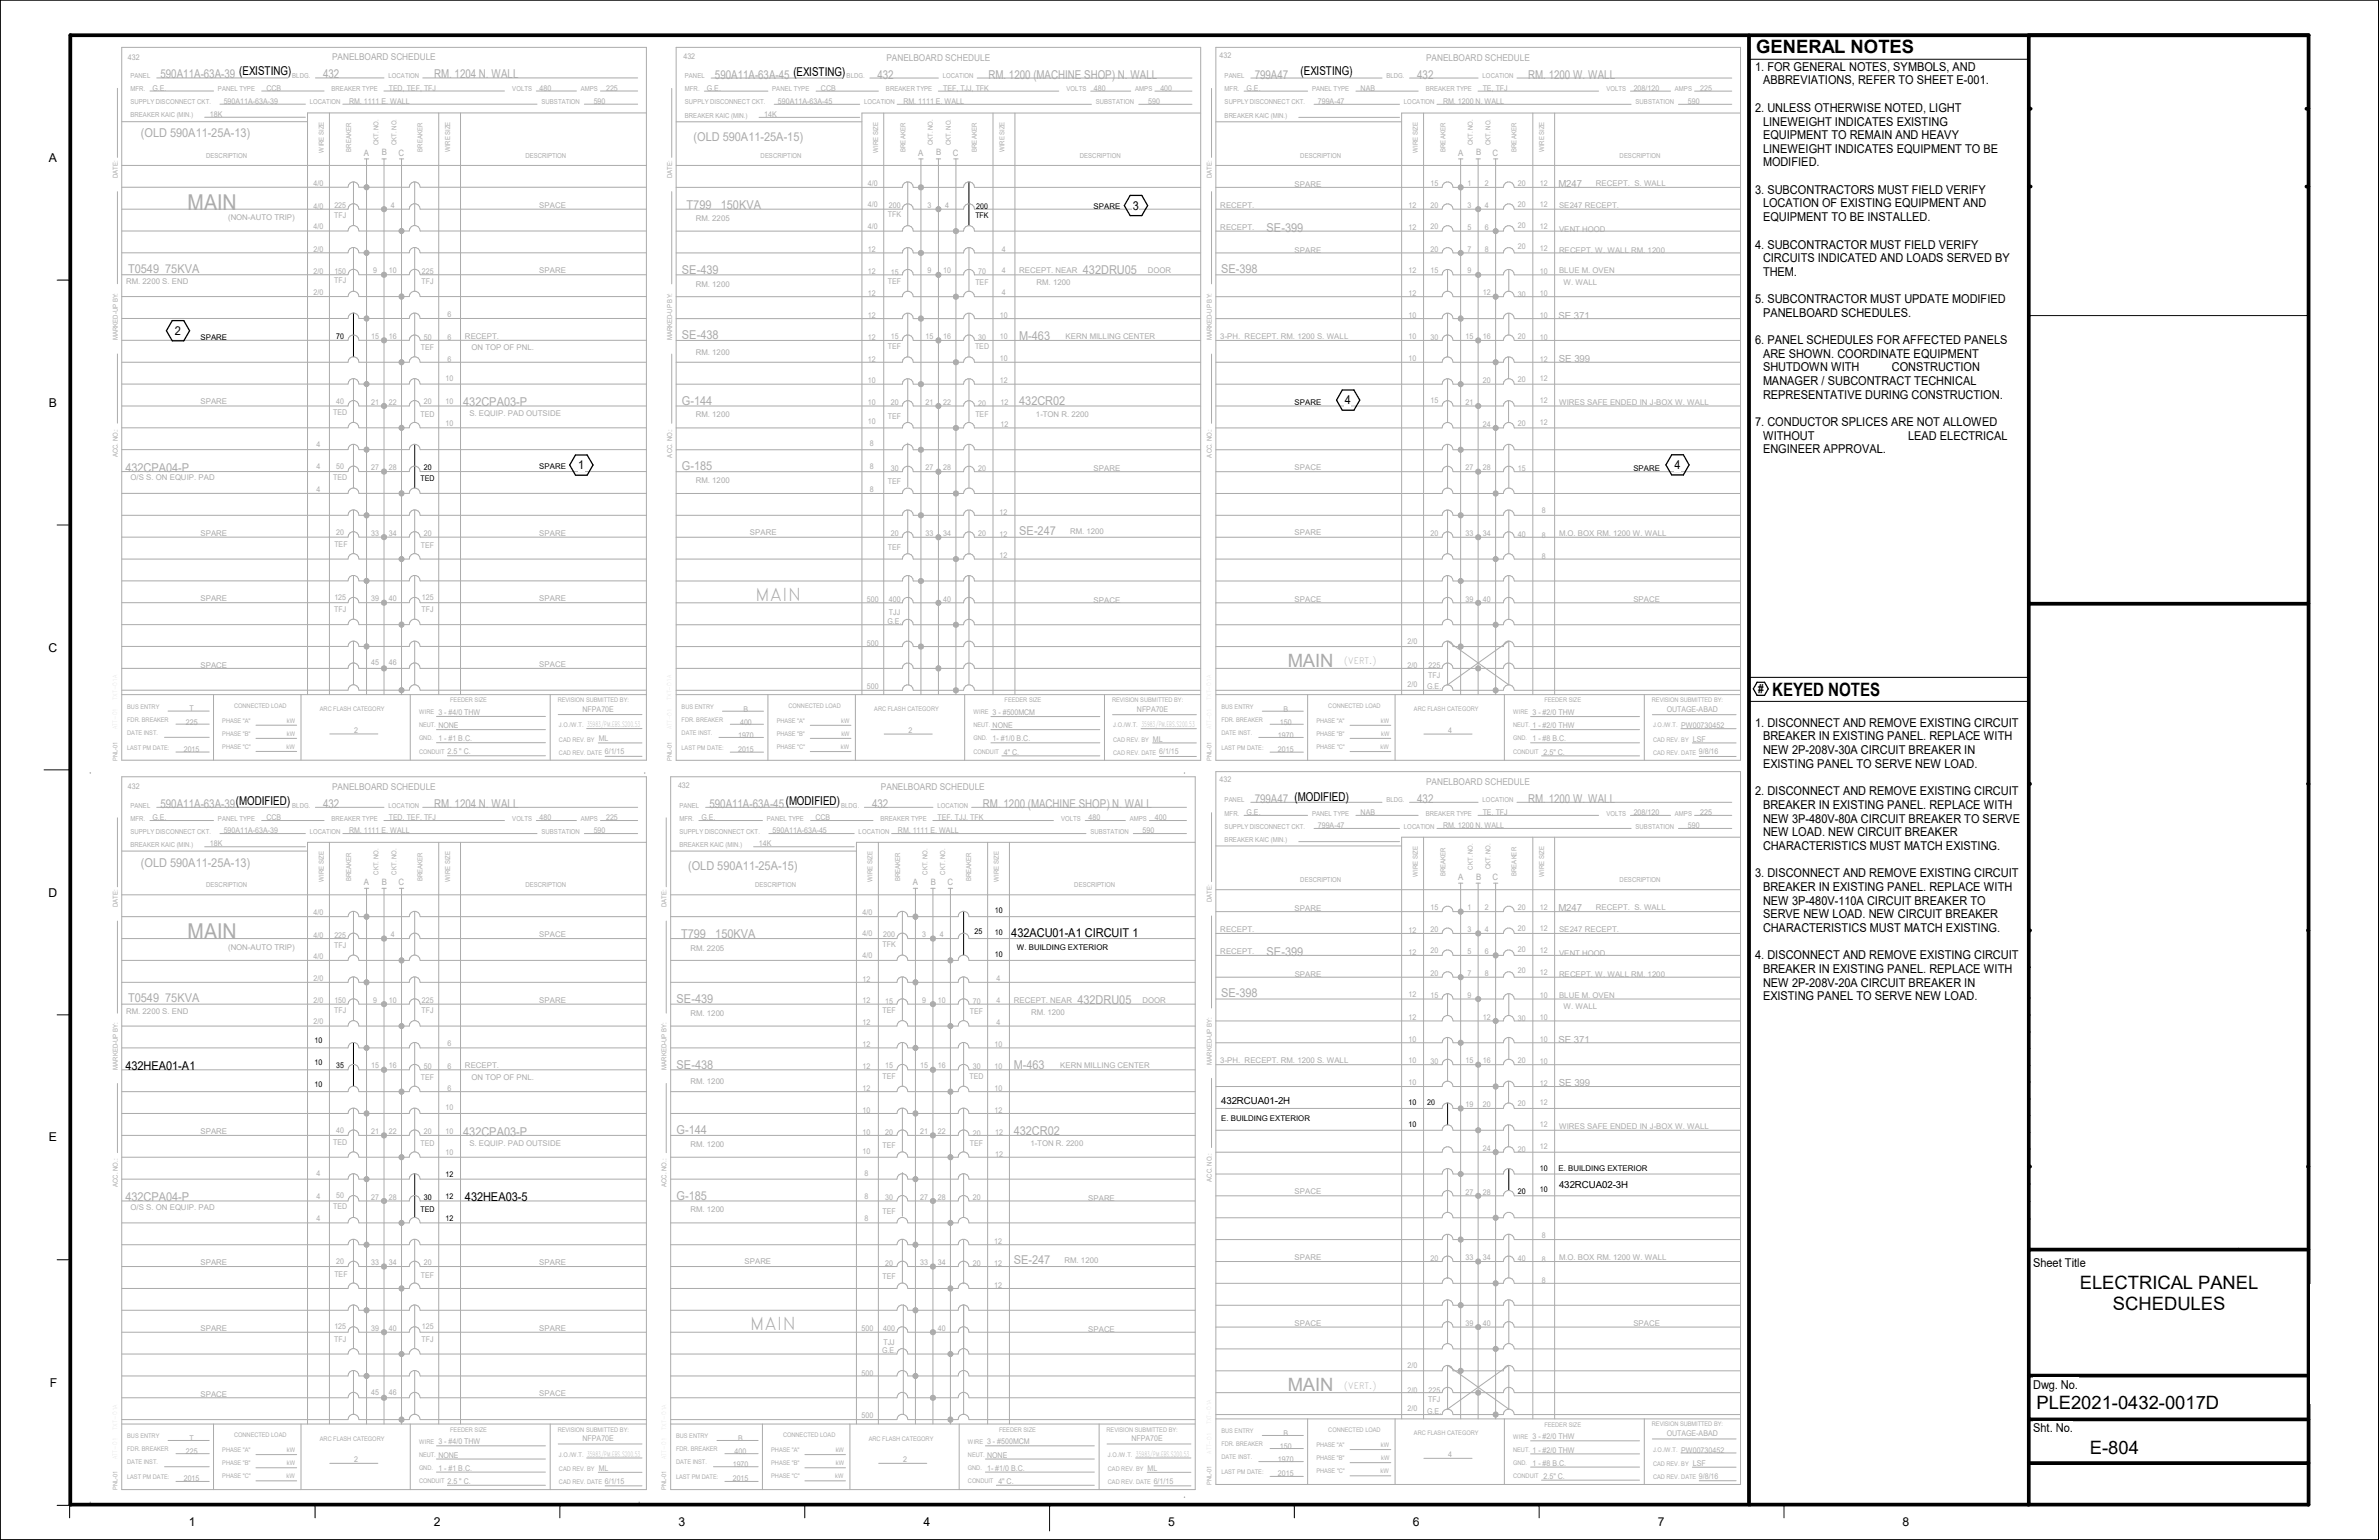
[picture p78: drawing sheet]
<svg xmlns="http://www.w3.org/2000/svg" width="864mm" height="559mm" viewBox="0 0 864 559" stroke-linecap="round" stroke-linejoin="round" font-family="sans-serif">
<defs><g id="words">
<g font-size="7.9" fill="#ababab">
<text x="68.1" y="76.2">MAIN</text>
<text x="68.1" y="340.8">MAIN</text>
</g>
<g font-size="6.7">
<text x="637.5" y="19.4">GENERAL NOTES</text>
<text x="643.3" y="252.6">KEYED NOTES</text>
<text x="755" y="467.8">ELECTRICAL PANEL</text>
<text x="767" y="475.3">SCHEDULES</text>
<text x="739.3" y="511.4">PLE2021-0432-0017D</text>
<text x="758.7" y="527.4">E-804</text>
</g>
<g font-size="6.7" fill="#ababab">
<text x="467.5" y="241.9">MAIN</text>
<text x="467.5" y="504.7">MAIN</text>
</g>
<g font-size="6.4" fill="#ababab">
<text x="274.1" y="217.9">MAIN</text>
<text x="272.2" y="482.6">MAIN</text>
</g>
<g font-size="4.4" fill="#ababab">
<text x="58.3" y="28.4">590A11A-63A-39 (EXISTING)</text>
<text x="117.3" y="28.4">432</text>
<text x="157.6" y="28.4">RM. 1204 N. WALL</text>
<text x="259.5" y="28.5">590A11A-63A-45 (EXISTING)</text>
<text x="318.5" y="28.5">432</text>
<text x="358.8" y="28.5">RM. 1200 (MACHINE SHOP) N. WALL</text>
<text x="455.5" y="28.5">799A47</text>
<text x="514.5" y="28.5">432</text>
<text x="554.7" y="28.5">RM. 1200 W. WALL</text>
<text x="51.1" y="49.8">(OLD 590A11-25A-13)</text>
<text x="251.8" y="51">(OLD 590A11-25A-15)</text>
<text x="249.2" y="75.7">T799</text>
<text x="261.7" y="75.7">150KVA</text>
<text x="459.8" y="84.1">SE-399</text>
<text x="46.5" y="98.9">T0549 75KVA</text>
<text x="247.6" y="99.4">SE-439</text>
<text x="393.1" y="99.6">432DRU05</text>
<text x="443.3" y="98.9">SE-398</text>
<text x="247.6" y="123.1">SE-438</text>
<text x="370" y="123.4">M-463</text>
<text x="168.1" y="147.3">432CPA03-P</text>
<text x="247.6" y="146.9">G-144</text>
<text x="370" y="147">432CR02</text>
<text x="45.5" y="171.1">432CPA04-P</text>
<text x="247.6" y="170.6">G-185</text>
<text x="370" y="194.1">SE-247</text>
<text x="58.3" y="293.2">590A11A-63A-39(MODIFIED)</text>
<text x="117.3" y="293.2">432</text>
<text x="157.6" y="293.2">RM. 1204 N. WALL</text>
<text x="257.6" y="293.2">590A11A-63A-45(MODIFIED)</text>
<text x="316.6" y="293.2">432</text>
<text x="356.8" y="293.2">RM. 1200 (MACHINE SHOP) N. WALL</text>
<text x="455.5" y="291.3">799A47 (MODIFIED)</text>
<text x="514.5" y="291.3">432</text>
<text x="554.7" y="291.3">RM. 1200 W. WALL</text>
<text x="51.1" y="314.5">(OLD 590A11-25A-13)</text>
<text x="249.8" y="315.7">(OLD 590A11-25A-15)</text>
<text x="247.2" y="340.4">T799</text>
<text x="259.7" y="340.4">150KVA</text>
<text x="459.8" y="346.9">SE-399</text>
<text x="46.5" y="363.6">T0549 75KVA</text>
<text x="245.6" y="364.1">SE-439</text>
<text x="391.1" y="364.2">432DRU05</text>
<text x="443.3" y="361.7">SE-398</text>
<text x="245.6" y="387.8">SE-438</text>
<text x="368" y="388">M-463</text>
<text x="168.1" y="412">432CPA03-P</text>
<text x="245.6" y="411.5">G-144</text>
<text x="368" y="411.7">432CR02</text>
<text x="45.5" y="435.8">432CPA04-P</text>
<text x="245.6" y="435.3">G-185</text>
<text x="368" y="458.7">SE-247</text>
</g>
<g font-size="4.4">
<text x="472.1" y="27.4">(EXISTING)</text>
<text x="637.1" y="25.7">1. FOR GENERAL NOTES, SYMBOLS, AND</text>
<text x="640" y="30.6">ABBREVIATIONS, REFER TO SHEET E-</text>
<text x="714.2" y="30.6">001.</text>
<text x="637.1" y="40.6">2. UNLESS OTHERWISE NOTED, LIGHT</text>
<text x="640" y="45.6">LINEWEIGHT INDICATES EXISTING</text>
<text x="640" y="50.5">EQUIPMENT TO REMAIN AND HEAVY</text>
<text x="17.8" y="58.7">A</text>
<text x="640" y="55.5">LINEWEIGHT INDICATES EQUIPMENT TO BE</text>
<text x="640" y="60.4">MODIFIED.</text>
<text x="637.1" y="70.3">3. SUBCONTRACTORS MUST FIELD VERIFY</text>
<text x="411.2" y="76.1">3</text>
<text x="640" y="75.3">LOCATION OF EXISTING EQUIPMENT AND</text>
<text x="640" y="80.3">EQUIPMENT TO BE INSTALLED.</text>
<text x="637.1" y="90.2">4. SUBCONTRACTOR MUST FIELD VERIFY</text>
<text x="640" y="95.1">CIRCUITS INDICATED AND LOADS SERVED BY</text>
<text x="640" y="100.1">THEM.</text>
<text x="637.1" y="110">5. SUBCONTRACTOR MUST UPDATE MODIFIED</text>
<text x="640" y="115">PANELBOARD SCHEDULES.</text>
<text x="63.5" y="121.5">2</text>
<text x="637.1" y="124.9">6. PANEL SCHEDULES FOR AFFECTED PANELS</text>
<text x="640" y="129.8">ARE SHOWN. COORDINATE EQUIPMENT</text>
<text x="640" y="134.8">SHUTDOWN WITH</text>
<text x="686.8" y="134.8">CONSTRUCTION</text>
<text x="640" y="139.7">MANAGER / SUBCONTRACT TECHNICAL</text>
<text x="17.8" y="147.6">B</text>
<text x="488.2" y="146.7">4</text>
<text x="640" y="144.7">REPRESENTATIVE DURING CONSTRUCTION.</text>
<text x="637.1" y="154.6">7. CONDUCTOR SPLICES ARE NOT ALLOWED</text>
<text x="640" y="159.6">WITHOUT</text>
<text x="692.7" y="159.6">LEAD ELECTRICAL</text>
<text x="640" y="164.5">ENGINEER APPROVAL.</text>
<text x="209.9" y="170.3">1</text>
<text x="607.8" y="170.2">4</text>
<text x="17.6" y="236.4">C</text>
<text x="638.2" y="251.5">#</text>
<text x="637.1" y="263.7">1. DISCONNECT AND REMOVE EXISTING CIRCUIT</text>
<text x="640" y="268.7">BREAKER IN EXISTING PANEL. REPLACE WITH</text>
<text x="640" y="273.6">NEW 2P-208V-30A CIRCUIT BREAKER IN</text>
<text x="640" y="278.6">EXISTING PANEL TO SERVE NEW LOAD.</text>
<text x="637.1" y="288.5">2. DISCONNECT AND REMOVE EXISTING CIRCUIT</text>
<text x="640" y="293.5">BREAKER IN EXISTING PANEL. REPLACE WITH</text>
<text x="640" y="298.5">NEW 3P-480V-80A CIRCUIT BREAKER TO SERVE</text>
<text x="640" y="303.4">NEW LOAD. NEW CIRCUIT BREAKER</text>
<text x="640" y="308.4">CHARACTERISTICS MUST MATCH EXISTING.</text>
<text x="637.1" y="318.3">3. DISCONNECT AND REMOVE EXISTING CIRCUIT</text>
<text x="640" y="323.3">BREAKER IN EXISTING PANEL. REPLACE WITH</text>
<text x="17.6" y="325.3">D</text>
<text x="640" y="328.2">NEW 3P-480V-110A CIRCUIT BREAKER TO</text>
<text x="640" y="333.2">SERVE NEW LOAD. NEW CIRCUIT BREAKER</text>
<text x="367.1" y="339.9">432ACU01-A1 CIRCUIT 1</text>
<text x="640" y="338.1">CHARACTERISTICS MUST MATCH EXISTING.</text>
<text x="637.1" y="348">4. DISCONNECT AND REMOVE EXISTING CIRCUIT</text>
<text x="640" y="353">BREAKER IN EXISTING PANEL. REPLACE WITH</text>
<text x="640" y="358">NEW 2P-208V-20A CIRCUIT BREAKER IN</text>
<text x="640" y="362.9">EXISTING PANEL TO SERVE NEW LOAD.</text>
<text x="45.5" y="388.2">432HEA01-A1</text>
<text x="17.8" y="414.2">E</text>
<text x="168.8" y="435.8">432HEA03-5</text>
<text x="738" y="459.8">Sheet Title</text>
<text x="18" y="503.2">F</text>
<text x="738" y="503.9">Dwg. No.</text>
<text x="738" y="519.7">Sht. No.</text>
<text x="68.6" y="553.6">1</text>
<text x="157.4" y="553.6">2</text>
<text x="246.3" y="553.6">3</text>
<text x="335.2" y="553.6">4</text>
<text x="424.1" y="553.6">5</text>
<text x="512.9" y="553.6">6</text>
<text x="601.8" y="553.6">7</text>
<text x="690.7" y="553.6">8</text>
</g>
<g font-size="3.5" fill="#ababab">
<text x="565.7" y="67.9">M247</text>
<text x="565.7" y="115.6">SE 371</text>
<text x="565.9" y="131.2">SE 399</text>
<text x="565.7" y="330.7">M247</text>
<text x="565.7" y="378.4">SE 371</text>
<text x="565.9" y="394">SE 399</text>
</g>
<g font-size="3.5">
<text x="443.3" y="400.8">432RCUA01-2H</text>
<text x="566" y="431.2">432RCUA02-3H</text>
</g>
<g font-size="3.4" fill="#ababab">
<text x="120.5" y="21.9">PANELBOARD SCHEDULE</text>
<text x="321.8" y="22">PANELBOARD SCHEDULE</text>
<text x="517.7" y="22">PANELBOARD SCHEDULE</text>
<text x="120.5" y="286.6">PANELBOARD SCHEDULE</text>
<text x="319.8" y="286.6">PANELBOARD SCHEDULE</text>
<text x="517.7" y="284.8">PANELBOARD SCHEDULE</text>
</g>
<g font-size="3.2" fill="#ababab">
<text x="132.1" y="56.4">A</text>
<text x="138.6" y="56.4">B</text>
<text x="144.7" y="56.4">C</text>
<text x="333.3" y="56.5">A</text>
<text x="339.9" y="56.4">B</text>
<text x="345.9" y="56.5">C</text>
<text x="529.3" y="56.5">A</text>
<text x="535.8" y="56.4">B</text>
<text x="541.8" y="56.5">C</text>
<text x="488" y="241.1">(VERT.)</text>
<text x="132.1" y="321.1">A</text>
<text x="138.6" y="321.1">B</text>
<text x="144.7" y="321.1">C</text>
<text x="331.3" y="321.1">A</text>
<text x="337.9" y="321.1">B</text>
<text x="343.9" y="321.1">C</text>
<text x="529.3" y="319.3">A</text>
<text x="535.8" y="319.2">B</text>
<text x="541.8" y="319.3">C</text>
<text x="488" y="503.9">(VERT.)</text>
</g>
<g font-size="2.9" fill="#ababab">
<text x="46.4" y="21.6">432</text>
<text x="248.1" y="21.4">432</text>
<text x="442.7" y="21">432</text>
<text x="55.4" y="32.9">G.E.</text>
<text x="96.7" y="32.9">CCB</text>
<text x="141.1" y="32.9">TED, TEF, TFJ</text>
<text x="195.9" y="32.9">480</text>
<text x="220" y="32.9">225</text>
<text x="256.6" y="33">G.E.</text>
<text x="298" y="33">CCB</text>
<text x="342.3" y="33">TEF, TJJ, TFK</text>
<text x="397.1" y="33">480</text>
<text x="421.2" y="33">400</text>
<text x="452.5" y="33">G.E.</text>
<text x="493.9" y="33">NAB</text>
<text x="538.3" y="33">TE, TFJ</text>
<text x="593" y="33">208/120</text>
<text x="617.2" y="33">225</text>
<text x="81.2" y="37.6">590A11A-63A-39</text>
<text x="126.7" y="37.6">RM. 1111 E. WALL</text>
<text x="215.5" y="37.6">590</text>
<text x="282.4" y="37.7">590A11A-63A-45</text>
<text x="328" y="37.7">RM. 1111 E. WALL</text>
<text x="416.8" y="37.7">590</text>
<text x="478.4" y="37.7">799A-47</text>
<text x="523.9" y="37.7">RM. 1200 N. WALL</text>
<text x="612.7" y="37.7">590</text>
<text x="76.2" y="42.4">18K</text>
<text x="277.5" y="42.4">14K</text>
<text x="113.8" y="67.5">4/0</text>
<text x="315" y="67.5">4/0</text>
<text x="469.9" y="67.8">SPARE</text>
<text x="519.3" y="67.5">15</text>
<text x="532.7" y="67.5">1</text>
<text x="539" y="67.5">2</text>
<text x="551" y="67.5">20</text>
<text x="558.9" y="67.5">12</text>
<text x="579.3" y="67.5">RECEPT. S. WALL</text>
<text x="113.8" y="75.7">4/0</text>
<text x="121.4" y="75.5">225</text>
<text x="141.9" y="75.4">4</text>
<text x="195.7" y="75.4">SPACE</text>
<text x="315" y="75.1">4/0</text>
<text x="322.6" y="75.4">200</text>
<text x="336.7" y="75.4">3</text>
<text x="343.1" y="75.4">4</text>
<text x="443" y="75.4">RECEPT.</text>
<text x="511.3" y="75.6">12</text>
<text x="519.3" y="75.5">20</text>
<text x="532.7" y="75.4">3</text>
<text x="539" y="75.4">4</text>
<text x="551" y="75.1">20</text>
<text x="558.9" y="75.1">12</text>
<text x="566" y="75.4">SE247 RECEPT.</text>
<text x="82.8" y="79.9">(NON-AUTO TRIP)</text>
<text x="113.8" y="83.2">4/0</text>
<text x="121.3" y="79.2">TFJ</text>
<text x="252.6" y="80.3">RM. 2205</text>
<text x="315" y="83">4/0</text>
<text x="322.3" y="78.8">TFK</text>
<text x="443" y="83.4">RECEPT.</text>
<text x="511.3" y="83.6">12</text>
<text x="519.3" y="83.2">20</text>
<text x="532.7" y="83.4">5</text>
<text x="539" y="83.4">6</text>
<text x="551" y="82.8">20</text>
<text x="558.9" y="83.1">12</text>
<text x="566" y="84.1">VENT HOOD</text>
<text x="113.8" y="91.4">2/0</text>
<text x="315" y="91.5">12</text>
<text x="363.7" y="91.3">4</text>
<text x="469.9" y="91.9">SPARE</text>
<text x="519.3" y="91.6">20</text>
<text x="532.7" y="91.3">7</text>
<text x="539" y="91.3">8</text>
<text x="551" y="90.4">20</text>
<text x="558.9" y="91.1">12</text>
<text x="566" y="91.7">RECEPT. W. WALL RM. 1200</text>
<text x="113.8" y="99.3">2/0</text>
<text x="121.4" y="99.4">150</text>
<text x="135.5" y="99.2">9</text>
<text x="141.1" y="99.2">10</text>
<text x="153.1" y="99.3">225</text>
<text x="195.7" y="99.2">SPARE</text>
<text x="315" y="99.5">12</text>
<text x="323.3" y="99.7">15</text>
<text x="336.7" y="99.2">9</text>
<text x="342.3" y="99.2">10</text>
<text x="355" y="99.6">70</text>
<text x="363.7" y="99.2">4</text>
<text x="370" y="99.2">RECEPT. NEAR</text>
<text x="416.7" y="99.2">DOOR</text>
<text x="511.3" y="99.1">12</text>
<text x="519.3" y="99.2">15</text>
<text x="532.7" y="99.2">9</text>
<text x="558.9" y="99.3">10</text>
<text x="566" y="99.2">BLUE M. OVEN</text>
<text x="45.8" y="103.2">RM. 2200 S. END</text>
<text x="113.8" y="106.9">2/0</text>
<text x="121.3" y="102.7">TFJ</text>
<text x="153" y="103">TFJ</text>
<text x="252.6" y="104">RM. 1200</text>
<text x="315" y="107.4">12</text>
<text x="322.3" y="103.1">TEF</text>
<text x="354.1" y="103.3">TEF</text>
<text x="363.7" y="107.1">4</text>
<text x="376.3" y="103.6">RM. 1200</text>
<text x="511.3" y="107.3">12</text>
<text x="538.3" y="107.2">12</text>
<text x="551" y="107.7">30</text>
<text x="558.9" y="107.3">10</text>
<text x="567.6" y="103.3">W. WALL</text>
<text x="162.5" y="115">6</text>
<text x="315" y="115.4">12</text>
<text x="363" y="115.2">10</text>
<text x="511.3" y="115.3">10</text>
<text x="558.9" y="115.3">10</text>
<text x="134.8" y="123">15</text>
<text x="141.1" y="123">16</text>
<text x="153.8" y="123.2">50</text>
<text x="162.5" y="123.4">6</text>
<text x="168.8" y="123">RECEPT.</text>
<text x="315" y="123.3">12</text>
<text x="323.3" y="122.9">15</text>
<text x="336" y="123.1">15</text>
<text x="342.3" y="123.1">16</text>
<text x="355" y="123.3">30</text>
<text x="363" y="123.1">10</text>
<text x="386.8" y="122.9">KERN MILLING CENTER</text>
<text x="443" y="123.1">3-PH. RECEPT. RM. 1200 S. WALL</text>
<text x="511.3" y="122.9">10</text>
<text x="519.3" y="123.3">30</text>
<text x="532" y="123.1">15</text>
<text x="538.3" y="123.1">16</text>
<text x="551" y="123">20</text>
<text x="558.9" y="123.3">10</text>
<text x="152.8" y="127">TEF</text>
<text x="162.5" y="131.2">6</text>
<text x="171.2" y="127.1">ON TOP OF PNL.</text>
<text x="252.6" y="128.7">RM. 1200</text>
<text x="315" y="131.2">12</text>
<text x="322.3" y="126.7">TEF</text>
<text x="353.9" y="126.7">TED</text>
<text x="363" y="131.1">10</text>
<text x="511.3" y="130.9">10</text>
<text x="558.9" y="131.3">12</text>
<text x="161.8" y="138.2">10</text>
<text x="315" y="139.1">10</text>
<text x="363" y="139.1">12</text>
<text x="538.3" y="139">20</text>
<text x="551" y="138.7">20</text>
<text x="558.9" y="138.1">12</text>
<text x="72.8" y="146.7">SPARE</text>
<text x="122.1" y="146.6">40</text>
<text x="134.8" y="146.8">21</text>
<text x="141.1" y="146.8">22</text>
<text x="153.8" y="146.8">20</text>
<text x="161.8" y="146.6">10</text>
<text x="315" y="147.1">10</text>
<text x="323.3" y="147.1">20</text>
<text x="336" y="146.9">21</text>
<text x="342.3" y="146.9">22</text>
<text x="355" y="147.4">20</text>
<text x="363.2" y="147.1">12</text>
<text x="519.3" y="146.2">15</text>
<text x="532" y="146.9">21</text>
<text x="558.9" y="146.2">12</text>
<text x="566" y="146.9">WIRES SAFE ENDED IN J-BOX W. WALL</text>
<text x="120.9" y="150.6">TED</text>
<text x="152.7" y="151.2">TED</text>
<text x="161.8" y="154.5">10</text>
<text x="170.4" y="151.1">S. EQUIP. PAD OUTSIDE</text>
<text x="252.6" y="151.4">RM. 1200</text>
<text x="315" y="154">10</text>
<text x="322.3" y="152">TEF</text>
<text x="354.1" y="151.2">TEF</text>
<text x="363.2" y="155">12</text>
<text x="376" y="151.2">1-TON R. 2200</text>
<text x="538.3" y="154.8">24</text>
<text x="551" y="154.4">20</text>
<text x="558.9" y="154.2">12</text>
<text x="315.7" y="162">8</text>
<text x="114.9" y="162.2">4</text>
<text x="114.9" y="170.3">4</text>
<text x="122.1" y="170.1">50</text>
<text x="134.8" y="170.6">27</text>
<text x="141.1" y="170.6">28</text>
<text x="315.7" y="170.3">8</text>
<text x="323.3" y="170.8">30</text>
<text x="336" y="170.6">27</text>
<text x="342.3" y="170.6">28</text>
<text x="355" y="170.8">20</text>
<text x="397" y="171.1">SPARE</text>
<text x="469.9" y="170.4">SPACE</text>
<text x="532" y="170.6">27</text>
<text x="538.3" y="170.6">28</text>
<text x="551" y="171">15</text>
<text x="47.4" y="174.2">O/S S. ON EQUIP. PAD</text>
<text x="114.9" y="178.4">4</text>
<text x="120.9" y="174.2">TED</text>
<text x="252.6" y="175.3">RM. 1200</text>
<text x="315.7" y="178.4">8</text>
<text x="322.3" y="175.7">TEF</text>
<text x="362.9" y="186.8">12</text>
<text x="559.6" y="186.3">8</text>
<text x="72.8" y="194.4">SPARE</text>
<text x="122.1" y="194">20</text>
<text x="134.8" y="194.4">33</text>
<text x="141.1" y="194.4">34</text>
<text x="153.8" y="194.5">20</text>
<text x="195.7" y="194.5">SPARE</text>
<text x="272.2" y="194.1">SPARE</text>
<text x="323.3" y="194.6">20</text>
<text x="336" y="194.5">33</text>
<text x="342.3" y="194.5">34</text>
<text x="355" y="194.6">20</text>
<text x="362.9" y="194.7">12</text>
<text x="388.5" y="193.6">RM. 1200</text>
<text x="469.9" y="194.2">SPARE</text>
<text x="519.3" y="194.4">20</text>
<text x="532" y="194.5">33</text>
<text x="538.3" y="194.5">34</text>
<text x="551" y="194.7">40</text>
<text x="559.6" y="195.1">8</text>
<text x="566" y="194.5">M.O. BOX RM. 1200 W. WALL</text>
<text x="121.4" y="198.6">TEF</text>
<text x="152.8" y="198.9">TEF</text>
<text x="322.3" y="199.5">TEF</text>
<text x="362.9" y="202.6">12</text>
<text x="559.6" y="202.7">8</text>
<text x="72.8" y="218.2">SPARE</text>
<text x="121.4" y="217.6">125</text>
<text x="134.8" y="218.2">39</text>
<text x="141.1" y="218.2">40</text>
<text x="153.1" y="217.7">125</text>
<text x="195.7" y="218.2">SPARE</text>
<text x="314.7" y="218.4">500</text>
<text x="322.6" y="218.4">400</text>
<text x="342.3" y="218.3">40</text>
<text x="397" y="218.7">SPACE</text>
<text x="469.9" y="218.3">SPACE</text>
<text x="532" y="218.3">39</text>
<text x="538.3" y="218.3">40</text>
<text x="592.9" y="218.3">SPACE</text>
<text x="121.3" y="222.2">TFJ</text>
<text x="153" y="222.1">TFJ</text>
<text x="322.2" y="226.3">G.E.</text>
<text x="322.7" y="223.3">TJJ</text>
<text x="511" y="233.6">2/0</text>
<text x="314.7" y="234.6">500</text>
<text x="72.8" y="242.3">SPACE</text>
<text x="134.8" y="241.4">45</text>
<text x="141.1" y="241.4">46</text>
<text x="195.7" y="242">SPACE</text>
<text x="511" y="242.5">2/0</text>
<text x="518.5" y="242.5">225</text>
<text x="314.7" y="250">500</text>
<text x="511" y="249.3">2/0</text>
<text x="518.1" y="250.1">G.E.</text>
<text x="518.5" y="246.1">TFJ</text>
<text x="67.4" y="262.9">225</text>
<text x="68.8" y="258.1">T</text>
<text x="159.1" y="259.5">3 - #4/0 THW</text>
<text x="211.5" y="258.3">NFPA70E</text>
<text x="268.6" y="263">400</text>
<text x="269.9" y="258.2">B</text>
<text x="360.3" y="259.5">3 - #500MCM</text>
<text x="412.7" y="258.3">NFPA70E</text>
<text x="464.6" y="263">150</text>
<text x="465.9" y="258.2">B</text>
<text x="556.3" y="259.5">3 - #2/0 THW</text>
<text x="605" y="258.3">OUTAGE-ABAD</text>
<text x="128.6" y="265.9">2</text>
<text x="159.1" y="264.2">NONE</text>
<text x="159.1" y="268.9">1 - #1 B.C.</text>
<text x="217.3" y="269">ML</text>
<text x="267.9" y="267.8">1970</text>
<text x="329.8" y="265.9">2</text>
<text x="360.3" y="264.2">NONE</text>
<text x="360.3" y="269">1- #1/0 B.C.</text>
<text x="418.5" y="269.1">ML</text>
<text x="463.9" y="267.8">1970</text>
<text x="525.7" y="265.9">4</text>
<text x="556.3" y="264.2">1 - #2/0 THW</text>
<text x="556.3" y="269">1 - #8 B.C.</text>
<text x="610.3" y="264.3">PW00730452</text>
<text x="614.5" y="269.1">LSF</text>
<text x="66.7" y="272.8">2015</text>
<text x="162.4" y="273.8">2.5 &quot; C.</text>
<text x="219.5" y="273.8">6/1/15</text>
<text x="267.9" y="272.8">2015</text>
<text x="364.4" y="273.8">4&quot; C.</text>
<text x="420.8" y="273.8">6/1/15</text>
<text x="463.9" y="272.8">2015</text>
<text x="560.3" y="273.8">2.5&quot; C.</text>
<text x="616.7" y="273.8">9/8/16</text>
<text x="46.4" y="286.3">432</text>
<text x="246.2" y="286.1">432</text>
<text x="442.7" y="283.8">432</text>
<text x="55.4" y="297.6">G.E.</text>
<text x="96.7" y="297.6">CCB</text>
<text x="141.1" y="297.6">TED, TEF, TFJ</text>
<text x="195.9" y="297.6">480</text>
<text x="220" y="297.6">225</text>
<text x="254.6" y="297.6">G.E.</text>
<text x="296" y="297.6">CCB</text>
<text x="340.4" y="297.6">TEF, TJJ, TFK</text>
<text x="395.1" y="297.6">480</text>
<text x="419.3" y="297.6">400</text>
<text x="452.5" y="295.8">G.E.</text>
<text x="493.9" y="295.8">NAB</text>
<text x="538.3" y="295.8">TE, TFJ</text>
<text x="593" y="295.8">208/120</text>
<text x="617.2" y="295.8">225</text>
<text x="81.2" y="302.3">590A11A-63A-39</text>
<text x="126.7" y="302.3">RM. 1111 E. WALL</text>
<text x="215.5" y="302.3">590</text>
<text x="280.5" y="302.3">590A11A-63A-45</text>
<text x="326" y="302.3">RM. 1111 E. WALL</text>
<text x="414.8" y="302.3">590</text>
<text x="478.4" y="300.5">799A-47</text>
<text x="523.9" y="300.5">RM. 1200 N. WALL</text>
<text x="612.7" y="300.5">590</text>
<text x="76.2" y="307">18K</text>
<text x="275.5" y="307">14K</text>
<text x="113.8" y="332.1">4/0</text>
<text x="313.1" y="332.1">4/0</text>
<text x="469.9" y="330.6">SPARE</text>
<text x="519.3" y="330.3">15</text>
<text x="532.7" y="330.3">1</text>
<text x="539" y="330.3">2</text>
<text x="551" y="330.3">20</text>
<text x="558.9" y="330.3">12</text>
<text x="579.3" y="330.3">RECEPT. S. WALL</text>
<text x="113.8" y="340.4">4/0</text>
<text x="121.4" y="340.2">225</text>
<text x="141.9" y="340.1">4</text>
<text x="195.7" y="340">SPACE</text>
<text x="313.1" y="339.7">4/0</text>
<text x="320.6" y="340.1">200</text>
<text x="334.8" y="340.1">3</text>
<text x="341.1" y="340.1">4</text>
<text x="443" y="338.2">RECEPT.</text>
<text x="511.3" y="338.5">12</text>
<text x="519.3" y="338.3">20</text>
<text x="532.7" y="338.2">3</text>
<text x="539" y="338.2">4</text>
<text x="551" y="337.9">20</text>
<text x="558.9" y="337.9">12</text>
<text x="566" y="338.2">SE247 RECEPT.</text>
<text x="82.8" y="344.6">(NON-AUTO TRIP)</text>
<text x="113.8" y="347.9">4/0</text>
<text x="121.3" y="343.8">TFJ</text>
<text x="250.7" y="345">RM. 2205</text>
<text x="313.1" y="347.6">4/0</text>
<text x="320.4" y="343.5">TFK</text>
<text x="443" y="346.2">RECEPT.</text>
<text x="511.3" y="346.4">12</text>
<text x="519.3" y="345.9">20</text>
<text x="532.7" y="346.2">5</text>
<text x="539" y="346.2">6</text>
<text x="551" y="345.6">20</text>
<text x="558.9" y="345.9">12</text>
<text x="566" y="346.9">VENT HOOD</text>
<text x="551" y="353.2">20</text>
<text x="558.9" y="353.9">12</text>
<text x="113.8" y="356.1">2/0</text>
<text x="313.1" y="356.2">12</text>
<text x="361.7" y="355.9">4</text>
<text x="470" y="354.6">SPARE</text>
<text x="519.3" y="354.3">20</text>
<text x="532.7" y="354.1">7</text>
<text x="539" y="354.1">8</text>
<text x="566" y="354.5">RECEPT. W. WALL RM. 1200</text>
<text x="113.8" y="363.9">2/0</text>
<text x="121.4" y="364.1">150</text>
<text x="135.5" y="363.9">9</text>
<text x="141.1" y="363.9">10</text>
<text x="153.1" y="363.9">225</text>
<text x="195.7" y="363.9">SPARE</text>
<text x="313.1" y="364.1">12</text>
<text x="321.4" y="364.3">15</text>
<text x="334.8" y="363.9">9</text>
<text x="340.4" y="363.9">10</text>
<text x="353.1" y="364.2">70</text>
<text x="361.7" y="363.8">4</text>
<text x="368" y="363.9">RECEPT. NEAR</text>
<text x="414.7" y="363.9">DOOR</text>
<text x="511.3" y="361.9">12</text>
<text x="519.3" y="362">15</text>
<text x="532.7" y="362">9</text>
<text x="558.9" y="362.1">10</text>
<text x="566" y="362">BLUE M. OVEN</text>
<text x="45.8" y="367.9">RM. 2200 S. END</text>
<text x="113.8" y="371.6">2/0</text>
<text x="121.3" y="367.4">TFJ</text>
<text x="153" y="367.7">TFJ</text>
<text x="250.7" y="368.7">RM. 1200</text>
<text x="320.4" y="367.7">TEF</text>
<text x="352.1" y="368">TEF</text>
<text x="361.7" y="371.8">4</text>
<text x="374.3" y="368.3">RM. 1200</text>
<text x="511.3" y="370.1">12</text>
<text x="538.3" y="370">12</text>
<text x="551" y="370.4">30</text>
<text x="558.9" y="370.1">10</text>
<text x="567.6" y="366.1">W. WALL</text>
<text x="313.1" y="372">12</text>
<text x="162.5" y="379.6">6</text>
<text x="313.1" y="380">12</text>
<text x="361" y="379.9">10</text>
<text x="511.3" y="378.1">10</text>
<text x="558.9" y="378.1">10</text>
<text x="134.8" y="387.7">15</text>
<text x="141.1" y="387.7">16</text>
<text x="153.8" y="387.9">50</text>
<text x="162.5" y="388.1">6</text>
<text x="168.8" y="387.7">RECEPT.</text>
<text x="313.1" y="387.9">12</text>
<text x="321.4" y="387.6">15</text>
<text x="334.1" y="387.7">15</text>
<text x="340.4" y="387.7">16</text>
<text x="353.1" y="388">30</text>
<text x="361" y="387.8">10</text>
<text x="384.9" y="387.6">KERN MILLING CENTER</text>
<text x="443" y="385.9">3-PH. RECEPT. RM. 1200 S. WALL</text>
<text x="511.3" y="385.7">10</text>
<text x="519.3" y="386.1">30</text>
<text x="532" y="385.9">15</text>
<text x="538.3" y="385.9">16</text>
<text x="551" y="385.8">20</text>
<text x="558.9" y="386.1">10</text>
<text x="152.8" y="391.7">TEF</text>
<text x="162.5" y="395.9">6</text>
<text x="171.2" y="391.8">ON TOP OF PNL.</text>
<text x="250.7" y="393.4">RM. 1200</text>
<text x="313.1" y="395.8">12</text>
<text x="320.4" y="391.4">TEF</text>
<text x="352" y="391.4">TED</text>
<text x="361" y="395.7">10</text>
<text x="511.3" y="393.7">10</text>
<text x="558.9" y="394.1">12</text>
<text x="532" y="401.7">19</text>
<text x="538.3" y="401.8">20</text>
<text x="551" y="401.5">20</text>
<text x="558.9" y="400.9">12</text>
<text x="161.8" y="402.9">10</text>
<text x="313.1" y="403.8">10</text>
<text x="361" y="403.8">12</text>
<text x="72.8" y="411.5">SPARE</text>
<text x="122.1" y="411.3">40</text>
<text x="134.8" y="411.5">21</text>
<text x="141.1" y="411.5">22</text>
<text x="153.8" y="411.4">20</text>
<text x="161.8" y="411.3">10</text>
<text x="313.1" y="411.7">10</text>
<text x="321.4" y="411.7">20</text>
<text x="334.1" y="411.5">21</text>
<text x="340.4" y="411.5">22</text>
<text x="353.1" y="412.1">20</text>
<text x="361.3" y="411.7">12</text>
<text x="558.9" y="409">12</text>
<text x="566" y="409.6">WIRES SAFE ENDED IN J-BOX W. WALL</text>
<text x="120.9" y="415.3">TED</text>
<text x="152.7" y="415.8">TED</text>
<text x="161.8" y="419.2">10</text>
<text x="170.4" y="415.8">S. EQUIP. PAD OUTSIDE</text>
<text x="250.7" y="416.1">RM. 1200</text>
<text x="313.1" y="418.7">10</text>
<text x="320.4" y="416.6">TEF</text>
<text x="352.1" y="415.9">TEF</text>
<text x="361.3" y="419.7">12</text>
<text x="374.1" y="415.8">1-TON R. 2200</text>
<text x="538.3" y="417.6">24</text>
<text x="551" y="418">20</text>
<text x="558.9" y="417">12</text>
<text x="114.9" y="426.9">4</text>
<text x="313.8" y="426.6">8</text>
<text x="114.9" y="435">4</text>
<text x="122.1" y="434.8">50</text>
<text x="134.8" y="435.3">27</text>
<text x="141.1" y="435.3">28</text>
<text x="313.8" y="434.9">8</text>
<text x="321.4" y="435.5">30</text>
<text x="334.1" y="435.3">27</text>
<text x="340.4" y="435.3">28</text>
<text x="353.1" y="435.5">20</text>
<text x="395" y="435.7">SPARE</text>
<text x="469.9" y="433.2">SPACE</text>
<text x="532" y="433.5">27</text>
<text x="538.3" y="433.5">28</text>
<text x="47.4" y="438.9">O/S S. ON EQUIP. PAD</text>
<text x="114.9" y="443">4</text>
<text x="120.9" y="438.8">TED</text>
<text x="250.7" y="439.9">RM. 1200</text>
<text x="313.8" y="443.1">8</text>
<text x="320.4" y="440.4">TEF</text>
<text x="559.6" y="449.1">8</text>
<text x="360.9" y="451.4">12</text>
<text x="72.8" y="459.1">SPARE</text>
<text x="122.1" y="458.7">20</text>
<text x="134.8" y="459.1">33</text>
<text x="141.1" y="459.1">34</text>
<text x="153.8" y="459.1">20</text>
<text x="195.7" y="459.2">SPARE</text>
<text x="270.3" y="458.7">SPARE</text>
<text x="321.4" y="459.2">20</text>
<text x="334.1" y="459.1">33</text>
<text x="340.4" y="459.1">34</text>
<text x="353.1" y="459.2">20</text>
<text x="360.9" y="459.3">12</text>
<text x="386.5" y="458.3">RM. 1200</text>
<text x="469.9" y="457.2">SPARE</text>
<text x="519.3" y="457.5">20</text>
<text x="532" y="457.2">33</text>
<text x="538.3" y="457.2">34</text>
<text x="551" y="457.5">40</text>
<text x="559.6" y="457.9">8</text>
<text x="566" y="457.2">M.O. BOX RM. 1200 W. WALL</text>
<text x="121.4" y="463.3">TEF</text>
<text x="152.8" y="463.6">TEF</text>
<text x="320.4" y="464.1">TEF</text>
<text x="360.9" y="467.2">12</text>
<text x="559.6" y="465.5">8</text>
<text x="72.8" y="482.9">SPARE</text>
<text x="121.4" y="482.2">125</text>
<text x="134.8" y="482.9">39</text>
<text x="141.1" y="482.9">40</text>
<text x="153.1" y="482.4">125</text>
<text x="195.7" y="482.9">SPARE</text>
<text x="312.7" y="483">500</text>
<text x="320.6" y="483">400</text>
<text x="340.4" y="482.9">40</text>
<text x="395" y="483.3">SPACE</text>
<text x="469.9" y="481.1">SPACE</text>
<text x="532" y="481.1">39</text>
<text x="538.3" y="481.1">40</text>
<text x="592.9" y="481.1">SPACE</text>
<text x="121.3" y="486.8">TFJ</text>
<text x="153" y="486.8">TFJ</text>
<text x="320.2" y="490.9">G.E.</text>
<text x="320.7" y="487.9">TJJ</text>
<text x="511" y="496.4">2/0</text>
<text x="312.7" y="499.2">500</text>
<text x="72.8" y="506.9">SPACE</text>
<text x="134.8" y="506.1">45</text>
<text x="141.1" y="506.1">46</text>
<text x="195.7" y="506.6">SPACE</text>
<text x="511" y="505.3">2/0</text>
<text x="518.5" y="508.9">TFJ</text>
<text x="518.5" y="505.3">225</text>
<text x="312.7" y="514.6">500</text>
<text x="511" y="512.1">2/0</text>
<text x="518.1" y="512.9">G.E.</text>
<text x="465.9" y="521">B</text>
<text x="605" y="521.1">OUTAGE-ABAD</text>
<text x="67.4" y="527.6">225</text>
<text x="68.8" y="522.8">T</text>
<text x="159.1" y="524.1">3 - #4/0 THW</text>
<text x="211.5" y="522.9">NFPA70E</text>
<text x="266.7" y="527.6">400</text>
<text x="268" y="522.8">B</text>
<text x="358.4" y="524.1">3 - #500MCM</text>
<text x="410.7" y="522.9">NFPA70E</text>
<text x="464.6" y="525.8">150</text>
<text x="556.3" y="522.3">3 - #2/0 THW</text>
<text x="556.3" y="527.1">1 - #2/0 THW</text>
<text x="610.3" y="527.1">PW00730452</text>
<text x="128.6" y="530.6">2</text>
<text x="159.1" y="528.9">NONE</text>
<text x="159.1" y="533.7">1 - #1 B.C.</text>
<text x="217.3" y="533.7">ML</text>
<text x="266" y="532.4">1970</text>
<text x="327.8" y="530.6">2</text>
<text x="358.4" y="528.9">NONE</text>
<text x="358.4" y="533.7">1- #1/0 B.C.</text>
<text x="416.6" y="533.7">ML</text>
<text x="463.9" y="530.6">1970</text>
<text x="525.7" y="528.7">4</text>
<text x="556.3" y="531.8">1 - #8 B.C.</text>
<text x="614.5" y="531.8">LSF</text>
<text x="66.7" y="537.5">2015</text>
<text x="162.4" y="538.5">2.5 &quot; C.</text>
<text x="219.5" y="538.4">6/1/15</text>
<text x="266" y="537.5">2015</text>
<text x="362.4" y="538.5">4&quot; C.</text>
<text x="418.8" y="538.4">6/1/15</text>
<text x="463.9" y="535.6">2015</text>
<text x="560.3" y="536.6">2.5&quot; C.</text>
<text x="616.7" y="536.6">9/8/16</text>
</g>
<g font-size="2.9">
<text x="354.3" y="75.8">200</text>
<text x="397" y="75.7">SPARE</text>
<text x="354.1" y="79.2">TFK</text>
<text x="72.8" y="123.2">SPARE</text>
<text x="122.1" y="123">70</text>
<text x="469.9" y="146.9">SPARE</text>
<text x="153.8" y="170.6">20</text>
<text x="195.7" y="170.2">SPARE</text>
<text x="592.9" y="170.9">SPARE</text>
<text x="152.7" y="174.6">TED</text>
<text x="361.2" y="331.3">10</text>
<text x="353.7" y="339">25</text>
<text x="361.2" y="339.2">10</text>
<text x="361.2" y="347.1">10</text>
<text x="369.1" y="344.8">W. BUILDING EXTERIOR</text>
<text x="114.2" y="378.5">10</text>
<text x="114.2" y="386.4">10</text>
<text x="122.1" y="387.7">35</text>
<text x="114.2" y="394.4">10</text>
<text x="511.3" y="400.9">10</text>
<text x="518.1" y="400.9">20</text>
<text x="443.3" y="406.7">E. BUILDING EXTERIOR</text>
<text x="511.3" y="408.9">10</text>
<text x="558.9" y="424.7">10</text>
<text x="565.7" y="424.7">E. BUILDING EXTERIOR</text>
<text x="161.8" y="427.1">12</text>
<text x="153.8" y="435.3">30</text>
<text x="161.8" y="435">12</text>
<text x="551" y="433.2">20</text>
<text x="558.9" y="432.7">10</text>
<text x="152.7" y="439.6">TED</text>
<text x="161.8" y="443">12</text>
</g>
<g font-size="2.7" fill="#ababab">
<text x="213.1" y="263.9">35983/PM.EBS.S200.53</text>
<text x="414.4" y="263.9">35983/PM.EBS.S200.53</text>
<text x="213.1" y="528.6">35983/PM.EBS.S200.53</text>
<text x="412.4" y="528.6">35983/PM.EBS.S200.53</text>
</g>
<g font-size="2.5" fill="#ababab">
<text x="47.4" y="28.4">PANEL</text>
<text x="106.1" y="28.4">BLDG.</text>
<text x="141" y="28.4">LOCATION</text>
<text x="248.6" y="28.4">PANEL</text>
<text x="307.3" y="28.4">BLDG.</text>
<text x="342.2" y="28.4">LOCATION</text>
<text x="444.5" y="28.4">PANEL</text>
<text x="503.3" y="28.4">BLDG.</text>
<text x="538.2" y="28.4">LOCATION</text>
<text x="47.4" y="33.1">MFR.</text>
<text x="79.1" y="33.1">PANEL TYPE</text>
<text x="120.4" y="33.1">BREAKER TYPE</text>
<text x="186" y="33.1">VOLTS</text>
<text x="210.8" y="33.1">AMPS</text>
<text x="248.6" y="33.1">MFR.</text>
<text x="280.3" y="33.1">PANEL TYPE</text>
<text x="321.6" y="33.1">BREAKER TYPE</text>
<text x="387.2" y="33.1">VOLTS</text>
<text x="412.1" y="33.1">AMPS</text>
<text x="444.5" y="33.1">MFR.</text>
<text x="476.3" y="33.1">PANEL TYPE</text>
<text x="517.6" y="33.1">BREAKER TYPE</text>
<text x="583.1" y="33.1">VOLTS</text>
<text x="608" y="33.1">AMPS</text>
<text x="47.4" y="37.8">SUPPLY DISCONNECT CKT.</text>
<text x="112.4" y="37.8">LOCATION</text>
<text x="196.6" y="37.8">SUBSTATION</text>
<text x="248.6" y="37.9">SUPPLY DISCONNECT CKT.</text>
<text x="313.7" y="37.9">LOCATION</text>
<text x="397.8" y="37.9">SUBSTATION</text>
<text x="444.5" y="37.9">SUPPLY DISCONNECT CKT.</text>
<text x="509.6" y="37.9">LOCATION</text>
<text x="593.7" y="37.9">SUBSTATION</text>
<text x="47.4" y="42.6">BREAKER KAIC (MIN.)</text>
<text x="248.6" y="42.7">BREAKER KAIC (MIN.)</text>
<text x="444.5" y="42.7">BREAKER KAIC (MIN.)</text>
<text x="137.4" y="52.7" transform="rotate(-90 137.4 52.7)">CKT. NO.</text>
<text x="143.9" y="52.6" transform="rotate(-90 143.9 52.6)">CKT. NO.</text>
<text x="338.7" y="52.7" transform="rotate(-90 338.7 52.7)">CKT. NO.</text>
<text x="345.1" y="52.7" transform="rotate(-90 345.1 52.7)">CKT. NO.</text>
<text x="534.6" y="52.7" transform="rotate(-90 534.6 52.7)">CKT. NO.</text>
<text x="541.1" y="52.7" transform="rotate(-90 541.1 52.7)">CKT. NO.</text>
<text x="74.8" y="57.2">DESCRIPTION</text>
<text x="117.5" y="55.4" transform="rotate(-90 117.5 55.4)">WIRE SIZE</text>
<text x="127.5" y="55.1" transform="rotate(-90 127.5 55.1)">BREAKER</text>
<text x="153.3" y="55.1" transform="rotate(-90 153.3 55.1)">BREAKER</text>
<text x="163.4" y="55.3" transform="rotate(-90 163.4 55.3)">WIRE SIZE</text>
<text x="190.7" y="57.4">DESCRIPTION</text>
<text x="276.1" y="57.2">DESCRIPTION</text>
<text x="318.8" y="55.4" transform="rotate(-90 318.8 55.4)">WIRE SIZE</text>
<text x="328.7" y="55.1" transform="rotate(-90 328.7 55.1)">BREAKER</text>
<text x="354.6" y="55.1" transform="rotate(-90 354.6 55.1)">BREAKER</text>
<text x="364.6" y="55.3" transform="rotate(-90 364.6 55.3)">WIRE SIZE</text>
<text x="392" y="57.4">DESCRIPTION</text>
<text x="472" y="57.2">DESCRIPTION</text>
<text x="514.7" y="55.4" transform="rotate(-90 514.7 55.4)">WIRE SIZE</text>
<text x="524.7" y="55.1" transform="rotate(-90 524.7 55.1)">BREAKER</text>
<text x="550.5" y="55.1" transform="rotate(-90 550.5 55.1)">BREAKER</text>
<text x="560.6" y="55.3" transform="rotate(-90 560.6 55.3)">WIRE SIZE</text>
<text x="587.9" y="57.4">DESCRIPTION</text>
<text x="42.7" y="64.6" transform="rotate(-90 42.7 64.6)">DATE:</text>
<text x="244" y="64.6" transform="rotate(-90 244 64.6)">DATE:</text>
<text x="439.9" y="64.6" transform="rotate(-90 439.9 64.6)">DATE:</text>
<text x="42.7" y="123.5" transform="rotate(-90 42.7 123.5)">MARKED-UP BY:</text>
<text x="244" y="123.5" transform="rotate(-90 244 123.5)">MARKED-UP BY:</text>
<text x="439.9" y="123.5" transform="rotate(-90 439.9 123.5)">MARKED-UP BY:</text>
<text x="42.7" y="166" transform="rotate(-90 42.7 166)">ACC. NO.:</text>
<text x="244" y="166" transform="rotate(-90 244 166)">ACC. NO.:</text>
<text x="439.9" y="166" transform="rotate(-90 439.9 166)">ACC. NO.:</text>
<text x="47.4" y="293">PANEL</text>
<text x="106.1" y="293">BLDG.</text>
<text x="141" y="293">LOCATION</text>
<text x="246.6" y="293">PANEL</text>
<text x="305.4" y="293">BLDG.</text>
<text x="340.3" y="293">LOCATION</text>
<text x="444.5" y="291.2">PANEL</text>
<text x="503.3" y="291.2">BLDG.</text>
<text x="538.2" y="291.2">LOCATION</text>
<text x="47.4" y="297.8">MFR.</text>
<text x="79.1" y="297.8">PANEL TYPE</text>
<text x="120.4" y="297.8">BREAKER TYPE</text>
<text x="186" y="297.8">VOLTS</text>
<text x="210.8" y="297.8">AMPS</text>
<text x="246.6" y="297.8">MFR.</text>
<text x="278.4" y="297.8">PANEL TYPE</text>
<text x="319.6" y="297.8">BREAKER TYPE</text>
<text x="385.2" y="297.8">VOLTS</text>
<text x="410.1" y="297.8">AMPS</text>
<text x="444.5" y="296">MFR.</text>
<text x="476.3" y="296">PANEL TYPE</text>
<text x="517.6" y="296">BREAKER TYPE</text>
<text x="583.1" y="296">VOLTS</text>
<text x="608" y="296">AMPS</text>
<text x="47.4" y="302.6">SUPPLY DISCONNECT CKT.</text>
<text x="112.4" y="302.6">LOCATION</text>
<text x="196.6" y="302.6">SUBSTATION</text>
<text x="246.6" y="302.6">SUPPLY DISCONNECT CKT.</text>
<text x="311.7" y="302.6">LOCATION</text>
<text x="395.8" y="302.6">SUBSTATION</text>
<text x="444.5" y="300.7">SUPPLY DISCONNECT CKT.</text>
<text x="444.5" y="305.4">BREAKER KAIC (MIN.)</text>
<text x="509.6" y="300.7">LOCATION</text>
<text x="593.7" y="300.7">SUBSTATION</text>
<text x="47.4" y="307.3">BREAKER KAIC (MIN.)</text>
<text x="246.6" y="307.3">BREAKER KAIC (MIN.)</text>
<text x="137.4" y="317.4" transform="rotate(-90 137.4 317.4)">CKT. NO.</text>
<text x="143.9" y="317.3" transform="rotate(-90 143.9 317.3)">CKT. NO.</text>
<text x="336.7" y="317.4" transform="rotate(-90 336.7 317.4)">CKT. NO.</text>
<text x="343.2" y="317.3" transform="rotate(-90 343.2 317.3)">CKT. NO.</text>
<text x="524.7" y="317.9" transform="rotate(-90 524.7 317.9)">BREAKER</text>
<text x="534.6" y="315.5" transform="rotate(-90 534.6 315.5)">CKT. NO.</text>
<text x="541.1" y="315.5" transform="rotate(-90 541.1 315.5)">CKT. NO.</text>
<text x="550.5" y="317.9" transform="rotate(-90 550.5 317.9)">BREAKER</text>
<text x="74.8" y="321.8">DESCRIPTION</text>
<text x="117.5" y="320" transform="rotate(-90 117.5 320)">WIRE SIZE</text>
<text x="127.5" y="319.8" transform="rotate(-90 127.5 319.8)">BREAKER</text>
<text x="153.3" y="319.7" transform="rotate(-90 153.3 319.7)">BREAKER</text>
<text x="163.4" y="320" transform="rotate(-90 163.4 320)">WIRE SIZE</text>
<text x="190.7" y="322">DESCRIPTION</text>
<text x="274.1" y="321.8">DESCRIPTION</text>
<text x="316.8" y="320" transform="rotate(-90 316.8 320)">WIRE SIZE</text>
<text x="326.7" y="319.8" transform="rotate(-90 326.7 319.8)">BREAKER</text>
<text x="352.6" y="319.7" transform="rotate(-90 352.6 319.7)">BREAKER</text>
<text x="362.6" y="320" transform="rotate(-90 362.6 320)">WIRE SIZE</text>
<text x="390" y="322">DESCRIPTION</text>
<text x="472" y="320">DESCRIPTION</text>
<text x="514.7" y="318.2" transform="rotate(-90 514.7 318.2)">WIRE SIZE</text>
<text x="560.6" y="318.1" transform="rotate(-90 560.6 318.1)">WIRE SIZE</text>
<text x="587.9" y="320.2">DESCRIPTION</text>
<text x="42.7" y="329.3" transform="rotate(-90 42.7 329.3)">DATE:</text>
<text x="242" y="329.3" transform="rotate(-90 242 329.3)">DATE:</text>
<text x="439.9" y="327.4" transform="rotate(-90 439.9 327.4)">DATE:</text>
<text x="42.7" y="388.2" transform="rotate(-90 42.7 388.2)">MARKED-UP BY:</text>
<text x="242" y="388.2" transform="rotate(-90 242 388.2)">MARKED-UP BY:</text>
<text x="439.9" y="386.3" transform="rotate(-90 439.9 386.3)">MARKED-UP BY:</text>
<text x="42.7" y="430.7" transform="rotate(-90 42.7 430.7)">ACC. NO.:</text>
<text x="242" y="430.7" transform="rotate(-90 242 430.7)">ACC. NO.:</text>
<text x="439.9" y="428.8" transform="rotate(-90 439.9 428.8)">ACC. NO.:</text>
</g>
<g font-size="2.3" fill="#ababab">
<text x="46.2" y="257.2">BUS ENTRY</text>
<text x="85" y="256.8">CONNECTED LOAD</text>
<text x="163.4" y="254.8">FEEDER SIZE</text>
<text x="202.5" y="254.8">REVISION SUBMITTED BY:</text>
<text x="247.4" y="257.2">BUS ENTRY</text>
<text x="286.2" y="256.8">CONNECTED LOAD</text>
<text x="364.7" y="254.9">FEEDER SIZE</text>
<text x="403.7" y="254.8">REVISION SUBMITTED BY:</text>
<text x="443.4" y="257.2">BUS ENTRY</text>
<text x="482.2" y="256.8">CONNECTED LOAD</text>
<text x="560.6" y="254.9">FEEDER SIZE</text>
<text x="599.7" y="254.8">REVISION SUBMITTED BY:</text>
<text x="46.2" y="261.9">FDR. BREAKER</text>
<text x="80.7" y="262.3">PHASE &quot;A&quot;</text>
<text x="104.1" y="262.3">kW</text>
<text x="116.1" y="258">ARC FLASH CATEGORY</text>
<text x="152.1" y="259.1">WIRE</text>
<text x="152.1" y="263.9">NEUT.</text>
<text x="202.9" y="263.9">J.O./W.T.</text>
<text x="247.4" y="261.9">FDR. BREAKER</text>
<text x="281.9" y="262.3">PHASE &quot;A&quot;</text>
<text x="305.4" y="262.3">kW</text>
<text x="317.4" y="258.1">ARC FLASH CATEGORY</text>
<text x="353.4" y="263.9">NEUT.</text>
<text x="353.4" y="259.2">WIRE</text>
<text x="404.1" y="263.9">J.O./W.T.</text>
<text x="443.4" y="262">FDR. BREAKER</text>
<text x="477.9" y="262.3">PHASE &quot;A&quot;</text>
<text x="501.3" y="262.3">kW</text>
<text x="513.3" y="258.1">ARC FLASH CATEGORY</text>
<text x="549.3" y="259.2">WIRE</text>
<text x="549.3" y="263.9">NEUT.</text>
<text x="600.1" y="263.9">J.O./W.T.</text>
<text x="46.2" y="266.6">DATE INST.</text>
<text x="80.7" y="267">PHASE &quot;B&quot;</text>
<text x="104.2" y="267">kW</text>
<text x="152.1" y="268.6">GND.</text>
<text x="202.9" y="269.1">CAD REV. BY</text>
<text x="247.4" y="266.7">DATE INST.</text>
<text x="281.9" y="267.1">PHASE &quot;B&quot;</text>
<text x="305.4" y="267.1">kW</text>
<text x="353.4" y="268.7">GND.</text>
<text x="404.1" y="269.1">CAD REV. BY</text>
<text x="443.4" y="266.7">DATE INST.</text>
<text x="477.9" y="267.1">PHASE &quot;B&quot;</text>
<text x="501.4" y="267.1">kW</text>
<text x="549.3" y="268.7">GND.</text>
<text x="600.1" y="269.1">CAD REV. BY</text>
<text x="46.2" y="272">LAST PM DATE:</text>
<text x="80.7" y="271.7">PHASE &quot;C&quot;</text>
<text x="104" y="271.7">kW</text>
<text x="152.1" y="273.4">CONDUIT</text>
<text x="202.9" y="273.9">CAD REV. DATE</text>
<text x="247.4" y="272">LAST PM DATE:</text>
<text x="281.9" y="271.8">PHASE &quot;C&quot;</text>
<text x="305.2" y="271.8">kW</text>
<text x="353.4" y="273.4">CONDUIT</text>
<text x="404.1" y="273.9">CAD REV. DATE</text>
<text x="443.4" y="272">LAST PM DATE:</text>
<text x="477.9" y="271.8">PHASE &quot;C&quot;</text>
<text x="501.2" y="271.8">kW</text>
<text x="549.3" y="273.5">CONDUIT</text>
<text x="600.1" y="273.9">CAD REV. DATE</text>
<text x="42.6" y="276.1" transform="rotate(-90 42.6 276.1)">PNL-01</text>
<text x="243.8" y="276.1" transform="rotate(-90 243.8 276.1)">PNL-01</text>
<text x="439.8" y="276.1" transform="rotate(-90 439.8 276.1)">PNL-01</text>
<text x="46.2" y="521.8">BUS ENTRY</text>
<text x="85" y="521.5">CONNECTED LOAD</text>
<text x="163.4" y="519.5">FEEDER SIZE</text>
<text x="202.5" y="519.5">REVISION SUBMITTED BY:</text>
<text x="245.4" y="521.8">BUS ENTRY</text>
<text x="284.3" y="521.5">CONNECTED LOAD</text>
<text x="362.7" y="519.5">FEEDER SIZE</text>
<text x="401.7" y="519.5">REVISION SUBMITTED BY:</text>
<text x="443.4" y="520">BUS ENTRY</text>
<text x="482.2" y="519.6">CONNECTED LOAD</text>
<text x="513.3" y="520.9">ARC FLASH CATEGORY</text>
<text x="549.3" y="522">WIRE</text>
<text x="560.6" y="517.7">FEEDER SIZE</text>
<text x="599.7" y="517.6">REVISION SUBMITTED BY:</text>
<text x="46.2" y="526.6">FDR. BREAKER</text>
<text x="80.7" y="527">PHASE &quot;A&quot;</text>
<text x="104.1" y="527">kW</text>
<text x="116.1" y="522.7">ARC FLASH CATEGORY</text>
<text x="152.1" y="523.8">WIRE</text>
<text x="245.4" y="526.6">FDR. BREAKER</text>
<text x="280" y="527">PHASE &quot;A&quot;</text>
<text x="303.4" y="527">kW</text>
<text x="315.4" y="522.7">ARC FLASH CATEGORY</text>
<text x="351.4" y="523.8">WIRE</text>
<text x="443.4" y="524.8">FDR. BREAKER</text>
<text x="477.9" y="525.1">PHASE &quot;A&quot;</text>
<text x="501.3" y="525.1">kW</text>
<text x="549.3" y="526.8">NEUT.</text>
<text x="600.1" y="526.8">J.O./W.T.</text>
<text x="46.2" y="531.3">DATE INST.</text>
<text x="80.7" y="531.7">PHASE &quot;B&quot;</text>
<text x="104.2" y="531.7">kW</text>
<text x="152.1" y="533.4">GND.</text>
<text x="152.1" y="528.6">NEUT.</text>
<text x="202.9" y="533.8">CAD REV. BY</text>
<text x="202.9" y="528.6">J.O./W.T.</text>
<text x="245.4" y="531.3">DATE INST.</text>
<text x="280" y="531.7">PHASE &quot;B&quot;</text>
<text x="303.4" y="531.7">kW</text>
<text x="351.4" y="533.4">GND.</text>
<text x="351.4" y="528.6">NEUT.</text>
<text x="402.2" y="533.8">CAD REV. BY</text>
<text x="402.2" y="528.6">J.O./W.T.</text>
<text x="443.4" y="529.5">DATE INST.</text>
<text x="477.9" y="529.9">PHASE &quot;B&quot;</text>
<text x="501.4" y="529.9">kW</text>
<text x="549.3" y="531.5">GND.</text>
<text x="600.1" y="531.9">CAD REV. BY</text>
<text x="46.2" y="536.7">LAST PM DATE:</text>
<text x="80.7" y="536.4">PHASE &quot;C&quot;</text>
<text x="104" y="536.4">kW</text>
<text x="152.1" y="538.1">CONDUIT</text>
<text x="202.9" y="538.6">CAD REV. DATE</text>
<text x="245.4" y="536.7">LAST PM DATE:</text>
<text x="280" y="536.4">PHASE &quot;C&quot;</text>
<text x="303.2" y="536.4">kW</text>
<text x="351.4" y="538.1">CONDUIT</text>
<text x="402.2" y="538.6">CAD REV. DATE</text>
<text x="439.8" y="538.9" transform="rotate(-90 439.8 538.9)">PNL-01</text>
<text x="443.4" y="534.8">LAST PM DATE:</text>
<text x="477.9" y="534.6">PHASE &quot;C&quot;</text>
<text x="501.2" y="534.6">kW</text>
<text x="549.3" y="536.2">CONDUIT</text>
<text x="600.1" y="536.7">CAD REV. DATE</text>
<text x="42.6" y="540.7" transform="rotate(-90 42.6 540.7)">PNL-01</text>
<text x="241.9" y="540.7" transform="rotate(-90 241.9 540.7)">PNL-01</text>
</g>
</g></defs>
<path d="M32.7 280.4l.2 .1z" fill-rule="evenodd" fill="#ababab"/>
<g fill="none" stroke="#ababab" stroke-width=".36">
<path d="M44.2 17.2h190.5v258.6h-190.5zM42.6 32v25.1M54.4 33h23.1M56.9 28.3h47.6M79.8 37.8h31.1M95 33h22.6M114.5 28.3h24.9M124.5 37.8h70.4M139.4 33h43.7M153.5 28.3h78M194.7 33h14.6M212.1 37.8h19.4"/>
<path d="M218 33h13.5M44.2 44.2h67.4M74.3 42.5h36.6M119.6 41v211.1M132.3 57.7h1.6M133.1 57.7v194.4M138.6 57.7h1.6M139.4 57.7v194.4M145 57.7h1.6M145.8 57.7v194.4M159.3 41v211.1M167.2 41v211.1"/>
<path d="M234.7 41h-123.1v211.1M42.6 69.6v33.4M44.2 75.9h82.1a1.99 1.99 0 0 1 2-2 1.99 1.99 0 0 1 2 2h18.2a1.99 1.99 0 0 1 2-2 1.99 1.99 0 0 1 2 2h82.2M44.2 67.9h82.1a1.99 1.99 0 0 1 2-1.9 1.99 1.99 0 0 1 2 1.9h18.2a1.99 1.99 0 0 1 2-1.9 1.99 1.99 0 0 1 2 1.9h82.2M44.2 60h190.5M128.3 66v15.8M132.7 67.8l.6-.2v.7l-.6-.1zM139 75.7l.7-.1v.6l-.7-.1zM150.5 66v15.8M44.2 99.7h82.1a1.99 1.99 0 0 1 2-2 1.99 1.99 0 0 1 2 2h18.2a1.99 1.99 0 0 1 2-2 1.99 1.99 0 0 1 2 2h82.2M44.2 91.7h82.1a1.99 1.99 0 0 1 2-1.9 1.99 1.99 0 0 1 2 1.9h18.2a1.99 1.99 0 0 1 2-1.9 1.99 1.99 0 0 1 2 1.9h82.2M44.2 83.8h82.1a1.99 1.99 0 0 1 2-2 1.99 1.99 0 0 1 2 2h18.2a1.99 1.99 0 0 1 2-2 1.99 1.99 0 0 1 2 2h82.2"/>
<path d="M128.3 89.8v15.9M132.7 91.6l.6-.2v.7l-.6-.2zM139 99.5l.7-.1v.6l-.4 .1zM145.4 83.7l.6-.2v.7h-.3zM150.5 89.8v15.9M44.2 115.6h82.1a1.99 1.99 0 0 1 2-2 1.99 1.99 0 0 1 2 2h18.2a1.99 1.99 0 0 1 2-2 1.99 1.99 0 0 1 2 2h82.2M44.2 107.6h82.1a1.99 1.99 0 0 1 2-1.9 1.99 1.99 0 0 1 2 1.9h18.2a1.99 1.99 0 0 1 2-1.9 1.99 1.99 0 0 1 2 1.9h82.2M132.7 115.4l.6-.2v.7l-.3 .1zM145.4 107.4l.6-.1v.7l-.6-.2zM150.5 113.6v15.9M42.6 128.4v25.1M44.2 139.4h82.1a1.99 1.99 0 0 1 2-2 1.99 1.99 0 0 1 2 2h18.2a1.99 1.99 0 0 1 2-2 1.99 1.99 0 0 1 2 2h82.2"/>
<path d="M44.2 131.4h82.1a1.99 1.99 0 0 1 2-2 1.99 1.99 0 0 1 2 2h18.2a1.99 1.99 0 0 1 2-2 1.99 1.99 0 0 1 2 2h82.2M44.2 123.5h82.1a1.99 1.99 0 0 1 2-2 1.99 1.99 0 0 1 2 2h18.2a1.99 1.99 0 0 1 2-2 1.99 1.99 0 0 1 2 2h82.2M128.3 137.4v15.8M132.7 139.2l.6-.2v.7l-.3 .1zM139 123.3l.7-.2v.7l-.7-.1zM145.4 131.2l.6-.1v.7l-.3 .1zM150.5 137.4v15.8M44.2 155.2h82.1a1.99 1.99 0 0 1 2-2 1.99 1.99 0 0 1 2 2h18.2a1.99 1.99 0 0 1 2-2 1.99 1.99 0 0 1 2 2h82.2M44.2 147.3h82.1a1.99 1.99 0 0 1 2-2 1.99 1.99 0 0 1 2 2h18.2a1.99 1.99 0 0 1 2-2 1.99 1.99 0 0 1 2 2h82.2M139 147.1l.7-.1v.6l-.7-.1zM145.4 155.1l.6-.2v.7l-.3 .1zM44.2 179h82.1a1.99 1.99 0 0 1 2-1.9 1.99 1.99 0 0 1 2 1.9h18.2a1.99 1.99 0 0 1 2-1.9 1.99 1.99 0 0 1 2 1.9h82.2"/>
<path d="M44.2 171.1h82.1a1.99 1.99 0 0 1 2-2 1.99 1.99 0 0 1 2 2h18.2a1.99 1.99 0 0 1 2-2 1.99 1.99 0 0 1 2 2h82.2M44.2 163.2h82.1a1.99 1.99 0 0 1 2-2 1.99 1.99 0 0 1 2 2h18.2a1.99 1.99 0 0 1 2-2 1.99 1.99 0 0 1 2 2h82.2M128.3 161.2v15.8M132.7 163l.6-.2v.7l-.6-.1zM139 170.9l.7-.1v.7h-.4zM145.4 178.9l.6-.2v.7l-.6-.2zM44.2 194.9h82.1a1.99 1.99 0 0 1 2-2 1.99 1.99 0 0 1 2 2h18.2a1.99 1.99 0 0 1 2-2 1.99 1.99 0 0 1 2 2h82.2M44.2 187h82.1a1.99 1.99 0 0 1 2-2 1.99 1.99 0 0 1 2 2h18.2a1.99 1.99 0 0 1 2-2 1.99 1.99 0 0 1 2 2h82.2M128.3 185v15.9M132.7 186.8l.6-.2v.7l-.3 .1zM139 194.7l.7-.1v.6l-.7-.1zM150.5 185v15.9"/>
<path d="M44.2 218.7h82.1a1.99 1.99 0 0 1 2-2 1.99 1.99 0 0 1 2 2h18.2a1.99 1.99 0 0 1 2-2 1.99 1.99 0 0 1 2 2h82.2M44.2 210.8h82.1a1.99 1.99 0 0 1 2-2 1.99 1.99 0 0 1 2 2h18.2a1.99 1.99 0 0 1 2-2 1.99 1.99 0 0 1 2 2h82.2M44.2 202.9h82.1a1.99 1.99 0 0 1 2-2 1.99 1.99 0 0 1 2 2h18.2a1.99 1.99 0 0 1 2-2 1.99 1.99 0 0 1 2 2h82.2M128.3 208.8v15.9M132.7 210.6l.6-.2v.7l-.3 .1zM139 218.5l.7-.1v.6l-.7-.1zM145.4 202.6l.6-.1v.7l-.6-.2zM150.5 208.8v15.9M44.2 234.6h82.1a1.99 1.99 0 0 1 2-2 1.99 1.99 0 0 1 2 2h18.2a1.99 1.99 0 0 1 2-2 1.99 1.99 0 0 1 2 2h82.2M44.2 226.7h82.1a1.99 1.99 0 0 1 2-2 1.99 1.99 0 0 1 2 2h18.2a1.99 1.99 0 0 1 2-2 1.99 1.99 0 0 1 2 2h82.2M128.3 232.6v15.9M132.7 234.4l.6-.2v.7l-.6-.1z"/>
<path d="M145.4 226.4l.6-.1v.7l-.3 .1zM150.5 232.6v15.9M44.2 250.4h82.1a1.99 1.99 0 0 1 2-2 1.99 1.99 0 0 1 2 2h18.2a1.99 1.99 0 0 1 2-2 1.99 1.99 0 0 1 2 2h82.2M44.2 242.5h82.1a1.99 1.99 0 0 1 2-2 1.99 1.99 0 0 1 2 2h18.2a1.99 1.99 0 0 1 2-2 1.99 1.99 0 0 1 2 2h82.2M44.2 252.1h190.5M61 258h14.9M77.5 252.1v23.7M109.3 252.1v23.7M139 242.3l.7-.1v.7l-.4 .1zM145.4 250.3l.6-.2v.7l-.6-.1zM148.9 252.1v23.7M158.5 260h39.5"/>
<path d="M199.7 252.1v23.7M202.6 259.3h30.4M59.7 267.5h16.2M63.9 262.8h12M63.9 272.9h12M92.9 272.7h14.8M92.9 267.9h14.8M92.9 263.1h14.8M119.7 266.3h17.5M158.5 269.5h39.5M158.5 264.8h39.5M162.4 274.2h35.6"/>
<path d="M213 264.4h20M217.2 269.6h15.8M219.7 274.4h13.3M32.7 280.4l.2 .1z"/>
<circle cx="133.1" cy="67.9" r=".94"/>
<circle cx="133.1" cy="67.9" r=".68"/>
<circle cx="139.4" cy="75.9" r=".94"/>
<circle cx="139.4" cy="75.9" r=".7"/>
<circle cx="133.1" cy="91.8" r=".95"/>
<circle cx="133.1" cy="91.7" r=".68"/>
<circle cx="139.4" cy="99.7" r=".94"/>
<circle cx="139.4" cy="99.7" r=".69"/>
<circle cx="145.8" cy="83.8" r=".94"/>
<circle cx="145.8" cy="83.8" r=".68"/>
<circle cx="133.1" cy="115.6" r=".94"/>
<circle cx="133.1" cy="115.6" r=".7"/>
<circle cx="145.8" cy="107.6" r=".94"/>
<circle cx="145.8" cy="107.6" r=".68"/>
<circle cx="133.1" cy="139.4" r=".94"/>
<circle cx="133.1" cy="139.4" r=".68"/>
<circle cx="139.4" cy="123.5" r=".94"/>
<circle cx="139.4" cy="123.5" r=".68"/>
<circle cx="145.8" cy="131.4" r=".94"/>
<circle cx="145.8" cy="131.4" r=".7"/>
<circle cx="139.4" cy="147.3" r=".94"/>
<circle cx="139.4" cy="147.3" r=".68"/>
<circle cx="145.8" cy="155.2" r=".94"/>
<circle cx="145.8" cy="155.2" r=".69"/>
<circle cx="133.1" cy="163.2" r=".94"/>
<circle cx="133.1" cy="163.2" r=".68"/>
<circle cx="139.4" cy="171.1" r=".94"/>
<circle cx="139.4" cy="171.1" r=".7"/>
<circle cx="145.8" cy="179" r=".94"/>
<circle cx="145.8" cy="179" r=".68"/>
<circle cx="133.1" cy="187" r=".94"/>
<circle cx="133.1" cy="187" r=".7"/>
<circle cx="139.4" cy="194.9" r=".94"/>
<circle cx="139.4" cy="194.9" r=".68"/>
<circle cx="133.1" cy="210.8" r=".94"/>
<circle cx="133.1" cy="210.8" r=".69"/>
<circle cx="139.4" cy="218.7" r=".94"/>
<circle cx="139.4" cy="218.7" r=".68"/>
<circle cx="145.8" cy="202.9" r=".94"/>
<circle cx="145.8" cy="202.8" r=".68"/>
<circle cx="133.1" cy="234.6" r=".94"/>
<circle cx="133.1" cy="234.6" r=".68"/>
<circle cx="145.8" cy="226.7" r=".94"/>
<circle cx="145.8" cy="226.6" r=".7"/>
<circle cx="139.4" cy="242.5" r=".94"/>
<circle cx="139.4" cy="242.5" r=".7"/>
<circle cx="145.8" cy="250.4" r=".94"/>
<circle cx="145.8" cy="250.4" r=".68"/>
</g>
<path d="M128.3 113.6v15.9M150.5 161.2v15.8" fill="none" stroke="#000" stroke-width=".36"/>
<path d="M32.7 545.1l.1 .1z" fill-rule="evenodd" fill="#ababab"/>
<g fill="none" stroke="#ababab" stroke-width=".36">
<path d="M42.6 296.8v25M44.2 281.9h190.5v258.6h-190.5zM54.4 297.7h23.1M56.9 292.9h47.6M95 297.7h22.6M114.5 292.9h24.9M139.4 297.7h43.7M153.5 292.9h78M194.7 297.7h14.6M218 297.7h13.5M44.2 308.8h67.4M74.3 307.3h36.6"/>
<path d="M79.8 302.5h31.1M119.6 305.6v211.1M124.5 302.5h70.4M159.3 305.6v211.1M167.2 305.6v211.1M212.1 302.5h19.4M234.7 305.6h-123.1v211.1M42.6 334.2v33.4M44.2 332.6h82.1a1.99 1.99 0 0 1 2-1.9 1.99 1.99 0 0 1 2 1.9h18.2a1.99 1.99 0 0 1 2-1.9 1.99 1.99 0 0 1 2 1.9h82.2M44.2 324.7h190.5M128.3 330.7v15.8M132.3 322.3h1.6"/>
<path d="M132.7 332.4l.6-.1v.7l-.6-.2zM133.1 322.3v194.4M138.6 322.3h1.6M139.4 322.3v194.4M145 322.3h1.6M145.8 322.3v194.4M150.5 330.7v15.8M44.2 356.4h82.1a1.99 1.99 0 0 1 2-2 1.99 1.99 0 0 1 2 2h18.2a1.99 1.99 0 0 1 2-2 1.99 1.99 0 0 1 2 2h82.2M44.2 348.5h82.1a1.99 1.99 0 0 1 2-2 1.99 1.99 0 0 1 2 2h18.2a1.99 1.99 0 0 1 2-2 1.99 1.99 0 0 1 2 2h82.2M44.2 340.6h82.1a1.99 1.99 0 0 1 2-2 1.99 1.99 0 0 1 2 2h18.2a1.99 1.99 0 0 1 2-2 1.99 1.99 0 0 1 2 2h82.2M128.3 354.5v15.8M132.7 356.2l.6-.1v.7l-.3 .1z"/>
<path d="M139 340.4l.7-.2v.7l-.4 .1zM145.4 348.3l.6-.2v.7l-.6-.1zM150.5 354.5v15.8M44.2 372.3h82.1a1.99 1.99 0 0 1 2-2 1.99 1.99 0 0 1 2 2h18.2a1.99 1.99 0 0 1 2-2 1.99 1.99 0 0 1 2 2h82.2M44.2 364.4h82.1a1.99 1.99 0 0 1 2-2 1.99 1.99 0 0 1 2 2h18.2a1.99 1.99 0 0 1 2-2 1.99 1.99 0 0 1 2 2h82.2M139 364.2l.7-.2v.7l-.7-.1zM145.4 372.1l.6-.1v.7h-.3zM150.5 378.2v15.9M42.6 393.1v25.2M44.2 396.1h82.1a1.99 1.99 0 0 1 2-2 1.99 1.99 0 0 1 2 2h18.2a1.99 1.99 0 0 1 2-2 1.99 1.99 0 0 1 2 2h82.2M44.2 388.2h82.1a1.99 1.99 0 0 1 2-2 1.99 1.99 0 0 1 2 2h18.2a1.99 1.99 0 0 1 2-2 1.99 1.99 0 0 1 2 2h82.2M44.2 380.2h82.1a1.99 1.99 0 0 1 2-2 1.99 1.99 0 0 1 2 2h18.2a1.99 1.99 0 0 1 2-2 1.99 1.99 0 0 1 2 2h82.2"/>
<path d="M132.7 380.1l.6-.2v.7l-.3 .1zM139 388l.7-.1v.6l-.7-.1zM145.4 395.9l.6-.1v.7h-.3zM44.2 419.9h82.1a1.99 1.99 0 0 1 2-2 1.99 1.99 0 0 1 2 2h18.2a1.99 1.99 0 0 1 2-2 1.99 1.99 0 0 1 2 2h82.2M44.2 412h82.1a1.99 1.99 0 0 1 2-2 1.99 1.99 0 0 1 2 2h18.2a1.99 1.99 0 0 1 2-2 1.99 1.99 0 0 1 2 2h82.2M44.2 404h82.1a1.99 1.99 0 0 1 2-1.9 1.99 1.99 0 0 1 2 1.9h18.2a1.99 1.99 0 0 1 2-1.9 1.99 1.99 0 0 1 2 1.9h82.2M128.3 402.1v15.8M132.7 403.9l.6-.2v.7l-.6-.2zM139 411.8l.7-.2v.7l-.4 .1zM145.4 419.7l.6-.1v.6l-.6-.1zM150.5 402.1v15.8M44.2 435.8h82.1a1.99 1.99 0 0 1 2-2 1.99 1.99 0 0 1 2 2h18.2a1.99 1.99 0 0 1 2-2 1.99 1.99 0 0 1 2 2h82.2"/>
<path d="M44.2 427.9h82.1a1.99 1.99 0 0 1 2-2 1.99 1.99 0 0 1 2 2h18.2a1.99 1.99 0 0 1 2-2 1.99 1.99 0 0 1 2 2h82.2M128.3 425.9v15.8M132.7 427.7l.6-.2v.7l-.3 .1zM139 435.6l.7-.2v.7l-.7-.1zM44.2 459.6h82.1a1.99 1.99 0 0 1 2-2 1.99 1.99 0 0 1 2 2h18.2a1.99 1.99 0 0 1 2-2 1.99 1.99 0 0 1 2 2h82.2M44.2 451.7h82.1a1.99 1.99 0 0 1 2-2 1.99 1.99 0 0 1 2 2h18.2a1.99 1.99 0 0 1 2-2 1.99 1.99 0 0 1 2 2h82.2M44.2 443.7h82.1a1.99 1.99 0 0 1 2-2 1.99 1.99 0 0 1 2 2h18.2a1.99 1.99 0 0 1 2-2 1.99 1.99 0 0 1 2 2h82.2M128.3 449.7v15.8M132.7 451.5l.6-.2v.7l-.3 .1zM139 459.4l.7-.1v.6l-.7-.1zM145.4 443.5l.6-.1v.6l-.6-.1zM150.5 449.7v15.8"/>
<path d="M44.2 475.4h82.1a1.99 1.99 0 0 1 2-1.9 1.99 1.99 0 0 1 2 1.9h18.2a1.99 1.99 0 0 1 2-1.9 1.99 1.99 0 0 1 2 1.9h82.2M44.2 467.5h82.1a1.99 1.99 0 0 1 2-2 1.99 1.99 0 0 1 2 2h18.2a1.99 1.99 0 0 1 2-2 1.99 1.99 0 0 1 2 2h82.2M128.3 473.5v15.8M132.7 475.3l.6-.2v.7l-.6-.1zM145.4 467.3l.6-.1v.7l-.3 .1zM150.5 473.5v15.8M44.2 499.3h82.1a1.99 1.99 0 0 1 2-2 1.99 1.99 0 0 1 2 2h18.2a1.99 1.99 0 0 1 2-2 1.99 1.99 0 0 1 2 2h82.2M44.2 491.3h82.1a1.99 1.99 0 0 1 2-2 1.99 1.99 0 0 1 2 2h18.2a1.99 1.99 0 0 1 2-2 1.99 1.99 0 0 1 2 2h82.2M44.2 483.4h82.1a1.99 1.99 0 0 1 2-2 1.99 1.99 0 0 1 2 2h18.2a1.99 1.99 0 0 1 2-2 1.99 1.99 0 0 1 2 2h82.2M128.3 497.3v15.9M132.7 499.1l.6-.2v.7l-.6-.2zM139 483.2l.7-.1v.6l-.4 .1z"/>
<path d="M145.4 491.2l.6-.2v.7l-.6-.2zM150.5 497.3v15.9M44.2 515.1h82.1a1.99 1.99 0 0 1 2-1.9 1.99 1.99 0 0 1 2 1.9h18.2a1.99 1.99 0 0 1 2-1.9 1.99 1.99 0 0 1 2 1.9h82.2M44.2 507.2h82.1a1.99 1.99 0 0 1 2-2 1.99 1.99 0 0 1 2 2h18.2a1.99 1.99 0 0 1 2-2 1.99 1.99 0 0 1 2 2h82.2M44.2 516.7h190.5M77.5 516.7v23.8M109.3 516.7v23.8M139 507l.7-.1v.6l-.4 .1zM145.4 514.9l.6-.1v.7l-.6-.2zM148.9 516.7v23.8M199.7 516.7v23.8M59.7 532.2h16.2"/>
<path d="M61 522.7h14.9M63.9 527.5h12M63.9 537.5h12M92.9 537.3h14.8M92.9 532.6h14.8M92.9 527.8h14.8M119.7 531h17.5M158.5 524.6h39.5M158.5 534.2h39.5M158.5 529.4h39.5M162.4 538.9h35.6M202.6 524h30.4"/>
<path d="M213 529h20M217.2 534.2h15.8M219.7 539.2h13.3M32.7 545.1l.1 .1z"/>
<circle cx="133.1" cy="332.6" r=".95"/>
<circle cx="133.1" cy="332.6" r=".68"/>
<circle cx="133.1" cy="356.4" r=".94"/>
<circle cx="133.1" cy="356.4" r=".7"/>
<circle cx="139.4" cy="340.6" r=".94"/>
<circle cx="139.4" cy="340.6" r=".69"/>
<circle cx="145.8" cy="348.5" r=".94"/>
<circle cx="145.8" cy="348.5" r=".68"/>
<circle cx="139.4" cy="364.4" r=".94"/>
<circle cx="139.4" cy="364.4" r=".68"/>
<circle cx="145.8" cy="372.3" r=".94"/>
<circle cx="145.8" cy="372.3" r=".7"/>
<circle cx="133.1" cy="380.2" r=".94"/>
<circle cx="133.1" cy="380.2" r=".68"/>
<circle cx="139.4" cy="388.2" r=".94"/>
<circle cx="139.4" cy="388.2" r=".68"/>
<circle cx="145.8" cy="396.1" r=".94"/>
<circle cx="145.8" cy="396.1" r=".69"/>
<circle cx="133.1" cy="404" r=".94"/>
<circle cx="133.1" cy="404" r=".68"/>
<circle cx="139.4" cy="412" r=".94"/>
<circle cx="139.4" cy="412" r=".7"/>
<circle cx="145.8" cy="419.9" r=".94"/>
<circle cx="145.8" cy="419.9" r=".68"/>
<circle cx="133.1" cy="427.9" r=".94"/>
<circle cx="133.1" cy="427.9" r=".7"/>
<circle cx="139.4" cy="435.8" r=".94"/>
<circle cx="139.4" cy="435.8" r=".68"/>
<circle cx="133.1" cy="451.7" r=".94"/>
<circle cx="133.1" cy="451.7" r=".69"/>
<circle cx="139.4" cy="459.6" r=".94"/>
<circle cx="139.4" cy="459.6" r=".68"/>
<circle cx="145.8" cy="443.7" r=".94"/>
<circle cx="145.8" cy="443.7" r=".68"/>
<circle cx="133.1" cy="475.4" r=".94"/>
<circle cx="133.1" cy="475.4" r=".68"/>
<circle cx="145.8" cy="467.5" r=".94"/>
<circle cx="145.8" cy="467.5" r=".7"/>
<circle cx="133.1" cy="499.3" r=".94"/>
<circle cx="133.1" cy="499.2" r=".68"/>
<circle cx="139.4" cy="483.4" r=".94"/>
<circle cx="139.4" cy="483.4" r=".7"/>
<circle cx="145.8" cy="491.3" r=".94"/>
<circle cx="145.8" cy="491.3" r=".68"/>
<circle cx="139.4" cy="507.2" r=".94"/>
<circle cx="139.4" cy="507.2" r=".68"/>
<circle cx="145.8" cy="515.1" r=".94"/>
<circle cx="145.8" cy="515.1" r=".68"/>
</g>
<path d="M128.3 378.2v15.9M150.5 425.9v15.8" fill="none" stroke="#000" stroke-width=".36"/>
<path d="M234 280.4l.1 .1z" fill-rule="evenodd" fill="#ababab"/>
<g fill="none" stroke="#ababab" stroke-width=".36">
<path d="M245.4 17.2h190.5v258.7h-190.5zM243.8 32.1v25M255.7 33.1h23.1M258.1 28.3h47.6M281.1 37.8h31M296.2 33.1h22.7M315.8 28.3h24.9M325.7 37.8h70.5M340.6 33.1h43.7M354.7 28.3h78M395.9 33.1h14.6M413.4 37.8h19.3"/>
<path d="M419.2 33.1h13.5M245.4 44.2h67.5M275.5 42.6h36.6M320.8 41v211.1M333.5 57.7h1.6M334.3 57.7v194.4M339.9 57.7h1.6M340.7 57.7v194.4M346.2 57.7h1.6M347 57.7v194.4M360.5 41v211.1M368.4 41v211.1"/>
<path d="M435.9 41h-123v211.1M243.8 69.6v33.4M245.4 75.9h82.2a1.97 1.97 0 0 1 1.9-2 1.97 1.97 0 0 1 2 2h18.3a1.99 1.99 0 0 1 1.9-1.9 1.99 1.99 0 0 1 2 1.9h82.2M245.4 68h82.2a1.97 1.97 0 0 1 1.9-2 1.97 1.97 0 0 1 2 2h18.3a1.99 1.99 0 0 1 1.9-2 1.99 1.99 0 0 1 2 2h82.2M245.4 60h190.5M329.5 66v15.9M333.9 67.8l.3-.2 .5 .4-.5 .4zM340.3 75.7l.3-.2 .5 .4-.5 .4zM245.4 99.7h82.2a1.97 1.97 0 0 1 1.9-2 1.97 1.97 0 0 1 2 2h18.3a1.99 1.99 0 0 1 1.9-2 1.99 1.99 0 0 1 2 2h82.2M245.4 91.8h82.2a1.97 1.97 0 0 1 1.9-2 1.97 1.97 0 0 1 2 2h18.3a1.99 1.99 0 0 1 1.9-2 1.99 1.99 0 0 1 2 2h82.2M245.4 83.9h82.2a1.97 1.97 0 0 1 1.9-2 1.97 1.97 0 0 1 2 2h18.3a1.99 1.99 0 0 1 1.9-2 1.99 1.99 0 0 1 2 2h82.2M329.5 89.8v15.9"/>
<path d="M333.9 91.6l.3-.2 .5 .4-.5 .4zM340.3 99.5l.6-.1v.7l-.6-.2zM346.6 83.7l.7-.2v.7l-.7-.2zM351.7 89.8v15.9M245.4 115.6h82.2a1.97 1.97 0 0 1 1.9-2 1.97 1.97 0 0 1 2 2h18.3a1.99 1.99 0 0 1 1.9-2 1.99 1.99 0 0 1 2 2h82.2M245.4 107.7h82.2a1.97 1.97 0 0 1 1.9-2 1.97 1.97 0 0 1 2 2h18.3a1.99 1.99 0 0 1 1.9-2 1.99 1.99 0 0 1 2 2h82.2M329.5 113.6v15.9M333.9 115.4l.7-.1 .1 .3-.5 .4zM346.6 107.5l.3-.3 .5 .5-.5 .4zM351.7 113.6v15.9M243.8 128.5v25.1M245.4 139.4h82.2a1.97 1.97 0 0 1 1.9-2 1.97 1.97 0 0 1 2 2h18.3a1.99 1.99 0 0 1 1.9-2 1.99 1.99 0 0 1 2 2h82.2"/>
<path d="M245.4 131.4h82.2a1.97 1.97 0 0 1 1.9-1.9 1.97 1.97 0 0 1 2 1.9h18.3a1.99 1.99 0 0 1 1.9-1.9 1.99 1.99 0 0 1 2 1.9h82.2M245.4 123.5h82.2a1.97 1.97 0 0 1 1.9-2 1.97 1.97 0 0 1 2 2h18.3a1.99 1.99 0 0 1 1.9-2 1.99 1.99 0 0 1 2 2h82.2M329.5 137.4v15.9M333.9 139.2l.7-.1v.6l-.7-.1zM340.3 123.4l.3-.3 .5 .4-.5 .5zM346.6 131.3l.7-.2 .1 .3-.5 .5zM351.7 137.4v15.9M245.4 155.3h82.2a1.97 1.97 0 0 1 1.9-2 1.97 1.97 0 0 1 2 2h18.3a1.99 1.99 0 0 1 1.9-2 1.99 1.99 0 0 1 2 2h82.2M245.4 147.3h82.2a1.97 1.97 0 0 1 1.9-1.9 1.97 1.97 0 0 1 2 1.9h18.3a1.99 1.99 0 0 1 1.9-1.9 1.99 1.99 0 0 1 2 1.9h82.2M340.3 147.2l.3-.3 .5 .4-.5 .4zM346.6 155.1l.7-.2v.7l-.7-.2zM245.4 179.1h82.2a1.97 1.97 0 0 1 1.9-2 1.97 1.97 0 0 1 2 2h18.3a1.99 1.99 0 0 1 1.9-2 1.99 1.99 0 0 1 2 2h82.2"/>
<path d="M245.4 171.2h82.2a1.97 1.97 0 0 1 1.9-2 1.97 1.97 0 0 1 2 2h18.3a1.99 1.99 0 0 1 1.9-2 1.99 1.99 0 0 1 2 2h82.2M245.4 163.2h82.2a1.97 1.97 0 0 1 1.9-2 1.97 1.97 0 0 1 2 2h18.3a1.99 1.99 0 0 1 1.9-2 1.99 1.99 0 0 1 2 2h82.2M329.5 160.8v15.9M333.9 163l.3-.2 .5 .4-.5 .4zM340.3 170.9l.6-.1 .2 .4-.5 .3zM346.6 178.9l.3-.3 .5 .5-.5 .4zM351.7 161.2v15.9M245.4 194.9h82.2a1.97 1.97 0 0 1 1.9-2 1.97 1.97 0 0 1 2 2h18.3a1.99 1.99 0 0 1 1.9-1.9 1.99 1.99 0 0 1 2 1.9h82.2M245.4 187h82.2a1.97 1.97 0 0 1 1.9-2 1.97 1.97 0 0 1 2 2h18.3a1.99 1.99 0 0 1 1.9-2 1.99 1.99 0 0 1 2 2h82.2M329.5 185v15.9M333.9 186.8l.7-.2 .1 .4-.5 .4zM340.3 194.7l.6-.1v.7l-.6-.2z"/>
<path d="M351.7 185.3v15.9M245.4 218.7h82.2a1.97 1.97 0 0 1 1.9-2 1.97 1.97 0 0 1 2 2h18.3a1.99 1.99 0 0 1 1.9-2 1.99 1.99 0 0 1 2 2h82.2M245.4 210.8h82.2a1.97 1.97 0 0 1 1.9-2 1.97 1.97 0 0 1 2 2h18.3a1.99 1.99 0 0 1 1.9-2 1.99 1.99 0 0 1 2 2h82.2M245.4 202.9h82.2a1.97 1.97 0 0 1 1.9-2 1.97 1.97 0 0 1 2 2h18.3a1.99 1.99 0 0 1 1.9-2 1.99 1.99 0 0 1 2 2h82.2M329.9 208.9v39.6M333.9 210.6l.7-.1v.7l-.7-.2zM340.3 218.6l.3-.3 .5 .4-.5 .5zM346.6 202.7l.3-.3 .5 .5-.5 .4zM351.7 208.8v39.7M245.4 234.6h82.2a1.97 1.97 0 0 1 1.9-2 1.97 1.97 0 0 1 2 2h18.3a1.99 1.99 0 0 1 1.9-2 1.99 1.99 0 0 1 2 2h82.2M245.4 226.7h82.2a1.97 1.97 0 0 1 1.9-2 1.97 1.97 0 0 1 2 2h18.3a1.99 1.99 0 0 1 1.9-2 1.99 1.99 0 0 1 2 2h82.2M333.9 234.4l.3-.2 .5 .4-.5 .4z"/>
<path d="M346.6 226.5l.7-.1 .1 .3-.5 .4zM245.4 250.5h82.2a1.97 1.97 0 0 1 1.9-2 1.97 1.97 0 0 1 2 2h18.3a1.99 1.99 0 0 1 1.9-2 1.99 1.99 0 0 1 2 2h82.2M245.4 242.5h82.2a1.97 1.97 0 0 1 1.9-1.9 1.97 1.97 0 0 1 2 1.9h18.3a1.99 1.99 0 0 1 1.9-1.9 1.99 1.99 0 0 1 2 1.9h82.2M245.4 252.1h190.5M262.3 258.1h14.9M278.8 252.1v23.8M310.5 252.1v23.8M340.3 242.4l.3-.3 .5 .4-.5 .5zM346.6 250.3l.7-.2v.7l-.7-.1zM350.2 252.1v23.8M400.9 252.1v23.8M403.9 259.3h30.4"/>
<path d="M261 267.6h16.2M265.1 262.8h12.1M265.1 272.9h12.1M294.1 272.7h14.8M294.1 267.9h14.8M294.1 263.2h14.8M321 266.4h17.4M359.7 260h39.5M359.7 269.5h39.5M359.7 264.8h39.5M363.7 274.3h35.5M414.2 264.4h20.1"/>
<path d="M418.4 269.6h15.9M420.9 274.5h13.4M234 280.4l.1 .1z"/>
<circle cx="334.3" cy="68" r=".68"/>
<circle cx="334.3" cy="68" r=".94"/>
<circle cx="340.7" cy="75.9" r=".67"/>
<circle cx="340.7" cy="75.9" r=".94"/>
<circle cx="334.3" cy="91.8" r=".67"/>
<circle cx="334.3" cy="91.8" r=".94"/>
<circle cx="340.7" cy="99.7" r=".68"/>
<circle cx="340.7" cy="99.7" r=".94"/>
<circle cx="347" cy="83.9" r=".69"/>
<circle cx="347" cy="83.9" r=".94"/>
<circle cx="334.3" cy="115.6" r=".94"/>
<circle cx="334.3" cy="115.6" r=".67"/>
<circle cx="347" cy="107.7" r=".67"/>
<circle cx="347" cy="107.7" r=".94"/>
<circle cx="334.3" cy="139.4" r=".69"/>
<circle cx="334.3" cy="139.4" r=".94"/>
<circle cx="340.6" cy="123.5" r=".68"/>
<circle cx="340.7" cy="123.5" r=".94"/>
<circle cx="347" cy="131.5" r=".67"/>
<circle cx="347" cy="131.4" r=".94"/>
<circle cx="340.7" cy="147.3" r=".67"/>
<circle cx="340.7" cy="147.3" r=".94"/>
<circle cx="347" cy="155.3" r=".69"/>
<circle cx="347" cy="155.3" r=".94"/>
<circle cx="334.3" cy="163.2" r=".67"/>
<circle cx="334.3" cy="163.2" r=".94"/>
<circle cx="340.7" cy="171.1" r=".67"/>
<circle cx="340.7" cy="171.2" r=".94"/>
<circle cx="347" cy="179.1" r=".68"/>
<circle cx="347" cy="179.1" r=".94"/>
<circle cx="334.3" cy="187" r=".67"/>
<circle cx="334.3" cy="187" r=".94"/>
<circle cx="340.7" cy="194.9" r=".69"/>
<circle cx="340.7" cy="194.9" r=".94"/>
<circle cx="334.3" cy="210.8" r=".69"/>
<circle cx="334.3" cy="210.8" r=".94"/>
<circle cx="340.7" cy="218.8" r=".67"/>
<circle cx="340.7" cy="218.7" r=".94"/>
<circle cx="347" cy="202.9" r=".67"/>
<circle cx="347" cy="202.9" r=".94"/>
<circle cx="334.3" cy="234.6" r=".68"/>
<circle cx="334.3" cy="234.6" r=".94"/>
<circle cx="347" cy="226.7" r=".67"/>
<circle cx="347" cy="226.7" r=".94"/>
<circle cx="340.7" cy="242.5" r=".67"/>
<circle cx="340.7" cy="242.5" r=".94"/>
<circle cx="347" cy="250.5" r=".68"/>
<circle cx="347" cy="250.5" r=".94"/>
</g>
<path d="M351.7 66v15.9" fill="none" stroke="#000" stroke-width=".36"/>
<path d="M232 545.1l.1 .1z" fill-rule="evenodd" fill="#ababab"/>
<g fill="none" stroke="#ababab" stroke-width=".36">
<path d="M241.9 296.8v25M243.5 281.9h190.4v258.6h-190.4zM253.7 297.7h23.1M256.2 292.9h47.5M294.3 297.7h22.6M313.8 292.9h24.9M338.6 297.7h43.8M352.7 292.9h78M394 297.7h14.5M417.2 297.7h13.5M243.5 308.8h67.4M273.6 307.3h36.5"/>
<path d="M279.1 302.5h31M318.9 305.6v211.1M323.7 302.5h70.5M358.5 305.6v211.1M366.4 305.6v211.1M411.4 302.5h19.3M433.9 305.6h-123v211.1M241.9 334.2v33.4M243.5 332.6h82.1a1.99 1.99 0 0 1 2-1.9 1.99 1.99 0 0 1 2 1.9h18.2a1.97 1.97 0 0 1 2-1.9 1.97 1.97 0 0 1 1.9 1.9h82.2M243.5 324.7h190.4M327.6 330.7v15.8M331.5 322.3h1.6"/>
<path d="M331.9 332.4l.7-.1v.7l-.7-.2zM332.3 322.3v194.4M337.9 322.3h1.6M338.7 322.3v194.4M344.2 322.3h1.6M345 322.3v194.4M243.5 356.4h82.1a1.99 1.99 0 0 1 2-2 1.99 1.99 0 0 1 2 2h18.2a1.97 1.97 0 0 1 2-2 1.97 1.97 0 0 1 1.9 2h82.2M243.5 348.5h82.1a1.99 1.99 0 0 1 2-2 1.99 1.99 0 0 1 2 2h18.2a1.97 1.97 0 0 1 2-2 1.97 1.97 0 0 1 1.9 2h82.2M243.5 340.6h82.1a1.99 1.99 0 0 1 2-2 1.99 1.99 0 0 1 2 2h18.2a1.97 1.97 0 0 1 2-2 1.97 1.97 0 0 1 1.9 2h82.2M327.6 354.5v15.8M331.9 356.2l.7-.1v.7l-.4 .1zM338.3 340.4l.3-.3 .5 .5-.5 .4z"/>
<path d="M344.6 348.3l.3-.2 .5 .4-.5 .4zM349.8 354.5v15.8M243.5 372.3h82.1a1.99 1.99 0 0 1 2-2 1.99 1.99 0 0 1 2 2h18.2a1.97 1.97 0 0 1 2-2 1.97 1.97 0 0 1 1.9 2h82.2M243.5 364.4h82.1a1.99 1.99 0 0 1 2-2 1.99 1.99 0 0 1 2 2h18.2a1.97 1.97 0 0 1 2-2 1.97 1.97 0 0 1 1.9 2h82.2M327.6 378.2v15.9M338.3 364.2l.3-.3 .5 .5-.5 .4zM344.6 372.1l.7-.1v.7l-.7-.2zM349.8 378.2v15.9M241.9 393.1v25.2M243.5 396.1h82.1a1.99 1.99 0 0 1 2-2 1.99 1.99 0 0 1 2 2h18.2a1.97 1.97 0 0 1 2-2 1.97 1.97 0 0 1 1.9 2h82.2M243.5 388.2h82.1a1.99 1.99 0 0 1 2-2 1.99 1.99 0 0 1 2 2h18.2a1.97 1.97 0 0 1 2-2 1.97 1.97 0 0 1 1.9 2h82.2M243.5 380.2h82.1a1.99 1.99 0 0 1 2-2 1.99 1.99 0 0 1 2 2h18.2a1.97 1.97 0 0 1 2-2 1.97 1.97 0 0 1 1.9 2h82.2"/>
<path d="M331.9 380.1l.7-.2v.7l-.4 .1zM338.3 388l.6-.1 .2 .3-.5 .4zM344.6 395.9l.3-.2 .5 .4-.5 .4zM243.5 419.9h82.1a1.99 1.99 0 0 1 2-2 1.99 1.99 0 0 1 2 2h18.2a1.97 1.97 0 0 1 2-2 1.97 1.97 0 0 1 1.9 2h82.2M243.5 412h82.1a1.99 1.99 0 0 1 2-2 1.99 1.99 0 0 1 2 2h18.2a1.97 1.97 0 0 1 2-2 1.97 1.97 0 0 1 1.9 2h82.2M243.5 404h82.1a1.99 1.99 0 0 1 2-1.9 1.99 1.99 0 0 1 2 1.9h18.2a1.97 1.97 0 0 1 2-1.9 1.97 1.97 0 0 1 1.9 1.9h82.2M327.6 402.1v15.8M331.9 403.9l.7-.2v.7l-.7-.2zM338.3 411.8l.6-.2v.7l-.6-.1zM344.6 419.7l.3-.2 .5 .4-.5 .4zM349.8 402.1v15.8M243.5 435.8h82.1a1.99 1.99 0 0 1 2-2 1.99 1.99 0 0 1 2 2h18.2a1.97 1.97 0 0 1 2-2 1.97 1.97 0 0 1 1.9 2h82.2"/>
<path d="M243.5 427.9h82.1a1.99 1.99 0 0 1 2-2 1.99 1.99 0 0 1 2 2h18.2a1.97 1.97 0 0 1 2-2 1.97 1.97 0 0 1 1.9 2h82.2M327.6 425.5v15.8M331.9 427.7l.7-.2v.7l-.4 .1zM338.3 435.6l.3-.2 .5 .4-.5 .4zM349.8 425.9v15.8M243.5 459.6h82.1a1.99 1.99 0 0 1 2-2 1.99 1.99 0 0 1 2 2h18.2a1.97 1.97 0 0 1 2-2 1.97 1.97 0 0 1 1.9 2h82.2M243.5 451.7h82.1a1.99 1.99 0 0 1 2-2 1.99 1.99 0 0 1 2 2h18.2a1.97 1.97 0 0 1 2-2 1.97 1.97 0 0 1 1.9 2h82.2M243.5 443.7h82.1a1.99 1.99 0 0 1 2-2 1.99 1.99 0 0 1 2 2h18.2a1.97 1.97 0 0 1 2-2 1.97 1.97 0 0 1 1.9 2h82.2M327.6 449.7v15.8M331.9 451.5l.7-.2v.7l-.4 .1zM338.3 459.4l.3-.2 .5 .4-.5 .4zM344.6 443.5l.7-.1 .1 .3-.5 .4z"/>
<path d="M349.8 450v15.8M243.5 475.4h82.1a1.99 1.99 0 0 1 2-1.9 1.99 1.99 0 0 1 2 1.9h18.2a1.97 1.97 0 0 1 2-1.9 1.97 1.97 0 0 1 1.9 1.9h82.2M243.5 467.5h82.1a1.99 1.99 0 0 1 2-2 1.99 1.99 0 0 1 2 2h18.2a1.97 1.97 0 0 1 2-2 1.97 1.97 0 0 1 1.9 2h82.2M327.9 473.5v39.7M331.9 475.3l.7-.2v.7l-.7-.1zM344.6 467.3l.7-.1v.7l-.7-.2zM349.8 473.5v39.7M243.5 499.3h82.1a1.99 1.99 0 0 1 2-2 1.99 1.99 0 0 1 2 2h18.2a1.97 1.97 0 0 1 2-2 1.97 1.97 0 0 1 1.9 2h82.2M243.5 491.3h82.1a1.99 1.99 0 0 1 2-2 1.99 1.99 0 0 1 2 2h18.2a1.97 1.97 0 0 1 2-2 1.97 1.97 0 0 1 1.9 2h82.2M243.5 483.4h82.1a1.99 1.99 0 0 1 2-2 1.99 1.99 0 0 1 2 2h18.2a1.97 1.97 0 0 1 2-2 1.97 1.97 0 0 1 1.9 2h82.2M331.9 499.1l.7-.2v.7l-.7-.2zM338.3 483.2l.6-.1v.6l-.6-.1z"/>
<path d="M344.6 491.2l.3-.3 .5 .4-.5 .4zM243.5 515.1h82.1a1.99 1.99 0 0 1 2-1.9 1.99 1.99 0 0 1 2 1.9h18.2a1.97 1.97 0 0 1 2-1.9 1.97 1.97 0 0 1 1.9 1.9h82.2M243.5 507.2h82.1a1.99 1.99 0 0 1 2-2 1.99 1.99 0 0 1 2 2h18.2a1.97 1.97 0 0 1 2-2 1.97 1.97 0 0 1 1.9 2h82.2M243.5 516.7h190.4M276.8 516.7v23.8M308.5 516.7v23.8M338.3 507l.3-.2 .5 .4-.5 .4zM344.6 514.9l.3-.2 .5 .4-.5 .4zM348.2 516.7v23.8M399 516.7v23.8M259 532.2h16.2M260.3 522.7h14.9"/>
<path d="M263.1 527.5h12.1M263.1 537.5h12.1M292.2 537.3h14.7M292.2 532.6h14.7M292.2 527.8h14.7M319 531h17.4M357.7 524.6h39.6M357.7 534.2h39.6M357.7 529.4h39.6M361.7 538.9h35.6M401.9 524h30.4M412.2 529h20.1"/>
<path d="M416.4 534.2h15.9M418.9 539.2h13.4M232 545.1l.1 .1z"/>
<circle cx="332.3" cy="332.6" r=".95"/>
<circle cx="332.3" cy="332.6" r=".68"/>
<circle cx="332.3" cy="356.4" r=".94"/>
<circle cx="332.3" cy="356.4" r=".7"/>
<circle cx="338.7" cy="340.6" r=".68"/>
<circle cx="338.7" cy="340.6" r=".94"/>
<circle cx="345" cy="348.5" r=".67"/>
<circle cx="345" cy="348.5" r=".94"/>
<circle cx="338.7" cy="364.4" r=".67"/>
<circle cx="338.7" cy="364.4" r=".94"/>
<circle cx="345" cy="372.3" r=".69"/>
<circle cx="345" cy="372.3" r=".94"/>
<circle cx="332.3" cy="380.2" r=".94"/>
<circle cx="332.3" cy="380.2" r=".68"/>
<circle cx="338.7" cy="388.2" r=".67"/>
<circle cx="338.7" cy="388.2" r=".94"/>
<circle cx="345" cy="396.1" r=".68"/>
<circle cx="345" cy="396.1" r=".94"/>
<circle cx="332.3" cy="404" r=".94"/>
<circle cx="332.3" cy="404" r=".68"/>
<circle cx="338.7" cy="412" r=".69"/>
<circle cx="338.7" cy="412" r=".94"/>
<circle cx="345" cy="419.9" r=".67"/>
<circle cx="345" cy="419.9" r=".94"/>
<circle cx="332.3" cy="427.9" r=".94"/>
<circle cx="332.3" cy="427.9" r=".7"/>
<circle cx="338.7" cy="435.8" r=".67"/>
<circle cx="338.7" cy="435.8" r=".94"/>
<circle cx="332.3" cy="451.7" r=".94"/>
<circle cx="332.3" cy="451.7" r=".69"/>
<circle cx="338.7" cy="459.6" r=".67"/>
<circle cx="338.7" cy="459.6" r=".94"/>
<circle cx="345" cy="443.7" r=".67"/>
<circle cx="345" cy="443.7" r=".94"/>
<circle cx="332.3" cy="475.4" r=".94"/>
<circle cx="332.3" cy="475.4" r=".68"/>
<circle cx="345" cy="467.5" r=".69"/>
<circle cx="345" cy="467.5" r=".94"/>
<circle cx="332.3" cy="499.3" r=".94"/>
<circle cx="332.3" cy="499.2" r=".68"/>
<circle cx="338.7" cy="483.4" r=".69"/>
<circle cx="338.7" cy="483.4" r=".94"/>
<circle cx="345" cy="491.3" r=".67"/>
<circle cx="345" cy="491.3" r=".94"/>
<circle cx="338.7" cy="507.2" r=".67"/>
<circle cx="338.7" cy="507.2" r=".94"/>
<circle cx="345" cy="515.1" r=".67"/>
<circle cx="345" cy="515.1" r=".94"/>
</g>
<path d="M349.8 330.7v15.8" fill="none" stroke="#000" stroke-width=".36"/>
<path d="M429.9 280.4l.1 .2z" fill-rule="evenodd" fill="#ababab"/>
<g fill="none" stroke="#ababab" stroke-width=".36">
<path d="M441.4 17.2h190.4v258.7h-190.4zM439.8 32.1v25M451.6 33.1h23.1M454.1 28.3h47.6M477 37.8h31M492.2 33.1h22.6M511.7 28.3h24.9M521.6 37.8h70.5M536.5 33.1h43.8M550.7 28.3h77.9M591.9 33.1h14.5M609.3 37.8h19.3"/>
<path d="M615.1 33.1h13.5M441.4 44.2h67.4M471.5 42.6h36.5M516.8 41v211.1M529.5 57.7h1.5M530.2 57.7v194.4M535.8 57.7h1.6M536.6 57.7v194.4M542.2 57.7h1.5M542.9 57.7v194.4M556.4 41v211.1M564.3 41v211.1"/>
<path d="M631.8 41h-123v211.1M439.8 69.6v33.4M441.4 75.9h82.1a1.99 1.99 0 0 1 2-1.9 1.99 1.99 0 0 1 2 1.9h18.2a1.99 1.99 0 0 1 2-2 1.99 1.99 0 0 1 2 2h82.1M441.4 68h82.1a1.99 1.99 0 0 1 2-2 1.99 1.99 0 0 1 2 2h18.2a1.99 1.99 0 0 1 2-2 1.99 1.99 0 0 1 2 2h82.1M441.4 60h190.4M529.8 67.8l.3-.2 .6 .4-.6 .4zM536.2 75.7l.3-.2 .5 .4-.5 .4zM441.4 99.7h82.1a1.99 1.99 0 0 1 2-2 1.99 1.99 0 0 1 2 2h18.2a1.99 1.99 0 0 1 2-2 1.99 1.99 0 0 1 2 2h82.1M441.4 91.8h82.1a1.99 1.99 0 0 1 2-2 1.99 1.99 0 0 1 2 2h18.2a1.99 1.99 0 0 1 2-2 1.99 1.99 0 0 1 2 2h82.1M441.4 83.9h82.1a1.99 1.99 0 0 1 2-2 1.99 1.99 0 0 1 2 2h18.2a1.99 1.99 0 0 1 2-2 1.99 1.99 0 0 1 2 2h82.1M525.5 97.7v8M529.8 91.6l.3-.2 .6 .4-.6 .4z"/>
<path d="M536.2 99.5l.7-.1 .1 .3-.5 .5zM542.5 83.7l.7-.2 .2 .4-.6 .4zM547.7 97.7v8M441.4 115.6h82.1a1.99 1.99 0 0 1 2-2 1.99 1.99 0 0 1 2 2h18.2a1.99 1.99 0 0 1 2-2 1.99 1.99 0 0 1 2 2h82.1M441.4 107.7h82.1a1.99 1.99 0 0 1 2-2 1.99 1.99 0 0 1 2 2h18.2a1.99 1.99 0 0 1 2-2 1.99 1.99 0 0 1 2 2h82.1M525.5 113.6v15.9M529.8 115.4l.7-.1 .2 .3-.6 .4zM542.5 107.5l.3-.3 .6 .5-.6 .4zM547.7 113.6v7.9M439.8 128.5v25.1M441.4 139.4h82.1a1.99 1.99 0 0 1 2-2 1.99 1.99 0 0 1 2 2h18.2a1.99 1.99 0 0 1 2-2 1.99 1.99 0 0 1 2 2h82.1M441.4 131.4h82.1a1.99 1.99 0 0 1 2-1.9 1.99 1.99 0 0 1 2 1.9h18.2a1.99 1.99 0 0 1 2-1.9 1.99 1.99 0 0 1 2 1.9h82.1"/>
<path d="M441.4 123.5h82.1a1.99 1.99 0 0 1 2-2 1.99 1.99 0 0 1 2 2h18.2a1.99 1.99 0 0 1 2-2 1.99 1.99 0 0 1 2 2h82.1M525.5 137.4v15.9M529.8 139.2l.7-.1 .2 .3-.6 .4zM536.2 123.4l.3-.3 .5 .4-.5 .5zM542.5 131.3l.7-.2 .2 .3-.6 .5zM547.6 129.5v7.9M441.4 155.3h82.1a1.99 1.99 0 0 1 2-2 1.99 1.99 0 0 1 2 2h18.2a1.99 1.99 0 0 1 2-2 1.99 1.99 0 0 1 2 2h82.1M441.4 147.3h82.1a1.99 1.99 0 0 1 2-1.9 1.99 1.99 0 0 1 2 1.9h18.2a1.99 1.99 0 0 1 2-1.9 1.99 1.99 0 0 1 2 1.9h82.1M536.2 147.2l.3-.3 .5 .4-.5 .4zM542.5 155.1l.7-.2 .2 .4-.6 .4zM547.6 145.3v8M441.4 179.1h82.1a1.99 1.99 0 0 1 2-2 1.99 1.99 0 0 1 2 2h18.2a1.99 1.99 0 0 1 2-2 1.99 1.99 0 0 1 2 2h82.1"/>
<path d="M441.4 171.2h82.1a1.99 1.99 0 0 1 2-2 1.99 1.99 0 0 1 2 2h18.2a1.99 1.99 0 0 1 2-2 1.99 1.99 0 0 1 2 2h82.1M441.4 163.2h82.1a1.99 1.99 0 0 1 2-2 1.99 1.99 0 0 1 2 2h18.2a1.99 1.99 0 0 1 2-2 1.99 1.99 0 0 1 2 2h82.1M525.5 161.2v15.9M529.8 163l.3-.2 .6 .4-.6 .4zM536.2 170.9l.7-.1 .1 .4-.5 .3zM542.5 178.9l.3-.3 .6 .5-.6 .4zM547.7 161.2v15.9M441.4 194.9h82.1a1.99 1.99 0 0 1 2-1.9 1.99 1.99 0 0 1 2 1.9h18.2a1.99 1.99 0 0 1 2-2 1.99 1.99 0 0 1 2 2h82.1M441.4 187h82.1a1.99 1.99 0 0 1 2-2 1.99 1.99 0 0 1 2 2h18.2a1.99 1.99 0 0 1 2-2 1.99 1.99 0 0 1 2 2h82.1M525.5 185v15.9M529.8 186.8l.7-.2 .2 .4-.6 .4zM536.2 194.7l.7-.1 .1 .3-.5 .5z"/>
<path d="M547.7 185v15.9M441.4 218.7h82.1a1.99 1.99 0 0 1 2-2 1.99 1.99 0 0 1 2 2h18.2a1.99 1.99 0 0 1 2-2 1.99 1.99 0 0 1 2 2h82.1M441.4 210.8h82.1a1.99 1.99 0 0 1 2-2 1.99 1.99 0 0 1 2 2h18.2a1.99 1.99 0 0 1 2-2 1.99 1.99 0 0 1 2 2h82.1M441.4 202.9h82.1a1.99 1.99 0 0 1 2-2 1.99 1.99 0 0 1 2 2h18.2a1.99 1.99 0 0 1 2-2 1.99 1.99 0 0 1 2 2h82.1M525.5 208.8v15.9M529.8 210.6l.7-.1 .2 .3-.6 .4zM536.2 218.6l.3-.3 .5 .4-.5 .5zM542.5 202.7l.3-.3 .6 .5-.6 .4zM547.7 208.8v15.9M441.4 234.6h82.1a1.99 1.99 0 0 1 2-2 1.99 1.99 0 0 1 2 2h18.2a1.99 1.99 0 0 1 2-2 1.99 1.99 0 0 1 2 2h82.1M441.4 226.7h82.1a1.99 1.99 0 0 1 2-2 1.99 1.99 0 0 1 2 2h18.2a1.99 1.99 0 0 1 2-2 1.99 1.99 0 0 1 2 2h82.1M525.5 232.6v15.9l22.2-15.9v15.9z"/>
<path d="M529.8 234.4l.3-.2 .6 .4-.6 .4zM542.5 226.5l.7-.1 .2 .3-.6 .4zM441.4 250.5h82.1a1.99 1.99 0 0 1 2-2 1.99 1.99 0 0 1 2 2h18.2a1.99 1.99 0 0 1 2-2 1.99 1.99 0 0 1 2 2h82.1M441.4 242.5h82.1a1.99 1.99 0 0 1 2-1.9 1.99 1.99 0 0 1 2 1.9h18.2a1.99 1.99 0 0 1 2-1.9 1.99 1.99 0 0 1 2 1.9h82.1M441.4 252.1h190.4M458.2 258.1h14.9M474.7 252.1v23.8M506.4 252.1v23.8M536.2 242.4l.3-.3 .5 .4-.5 .5zM542.5 250.3l.7-.2 .2 .4-.6 .4zM546.1 252.1v23.8M596.9 252.1v23.8"/>
<path d="M599.8 259.3h30.4M456.9 267.6h16.2M461.1 262.8h12M461.1 272.9h12M490.1 272.7h14.8M490.1 267.9h14.8M490.1 263.2h14.8M516.9 266.4h17.5M555.6 260h39.6M555.6 269.5h39.6M555.6 264.8h39.6M559.6 274.3h35.6"/>
<path d="M610.2 264.4h20M614.3 269.6h15.9M616.8 274.5h13.4M429.9 280.4l.1 .2z"/>
<circle cx="530.2" cy="68" r=".94"/>
<circle cx="530.2" cy="68" r=".69"/>
<circle cx="536.6" cy="75.9" r=".94"/>
<circle cx="536.6" cy="75.9" r=".68"/>
<circle cx="530.2" cy="91.8" r=".94"/>
<circle cx="530.2" cy="91.8" r=".68"/>
<circle cx="536.6" cy="99.7" r=".94"/>
<circle cx="536.6" cy="99.7" r=".7"/>
<circle cx="542.9" cy="83.9" r=".94"/>
<circle cx="542.9" cy="83.9" r=".7"/>
<circle cx="530.2" cy="115.6" r=".94"/>
<circle cx="530.3" cy="115.6" r=".68"/>
<circle cx="542.9" cy="107.7" r=".94"/>
<circle cx="542.9" cy="107.7" r=".68"/>
<circle cx="530.2" cy="139.4" r=".94"/>
<circle cx="530.2" cy="139.4" r=".7"/>
<circle cx="536.6" cy="123.5" r=".94"/>
<circle cx="536.6" cy="123.5" r=".69"/>
<circle cx="542.9" cy="131.4" r=".94"/>
<circle cx="542.9" cy="131.4" r=".68"/>
<circle cx="536.6" cy="147.3" r=".94"/>
<circle cx="536.6" cy="147.3" r=".68"/>
<circle cx="542.9" cy="155.3" r=".94"/>
<circle cx="542.9" cy="155.3" r=".7"/>
<circle cx="530.2" cy="163.2" r=".94"/>
<circle cx="530.2" cy="163.2" r=".68"/>
<circle cx="536.6" cy="171.2" r=".94"/>
<circle cx="536.6" cy="171.1" r=".68"/>
<circle cx="542.9" cy="179.1" r=".94"/>
<circle cx="542.9" cy="179.1" r=".69"/>
<circle cx="530.2" cy="187" r=".94"/>
<circle cx="530.2" cy="187" r=".68"/>
<circle cx="536.6" cy="194.9" r=".94"/>
<circle cx="536.6" cy="194.9" r=".7"/>
<circle cx="530.2" cy="210.8" r=".94"/>
<circle cx="530.2" cy="210.8" r=".7"/>
<circle cx="536.6" cy="218.7" r=".94"/>
<circle cx="536.6" cy="218.7" r=".68"/>
<circle cx="542.9" cy="202.9" r=".94"/>
<circle cx="542.9" cy="202.9" r=".68"/>
<circle cx="530.2" cy="234.6" r=".94"/>
<circle cx="530.2" cy="234.6" r=".69"/>
<circle cx="542.9" cy="226.7" r=".94"/>
<circle cx="542.9" cy="226.7" r=".68"/>
<circle cx="536.6" cy="242.5" r=".94"/>
<circle cx="536.6" cy="242.5" r=".68"/>
<circle cx="542.9" cy="250.5" r=".94"/>
<circle cx="542.9" cy="250.5" r=".69"/>
</g>
<path d="M429.9 543.2l.1 .2z" fill-rule="evenodd" fill="#ababab"/>
<g fill="none" stroke="#ababab" stroke-width=".36">
<path d="M441.4 280h190.4v258.6h-190.4zM439.8 294.9v25M451.6 295.9h23.1M454.1 291.1h47.6M492.2 295.9h22.6M511.7 291.1h24.9M536.5 295.9h43.8M550.7 291.1h77.9M591.9 295.9h14.5M615.1 295.9h13.5M441.4 307h67.4M471.5 305.4h36.5"/>
<path d="M477 300.6h31M516.8 303.8v211.1M521.6 300.6h70.5M556.4 303.8v211.1M564.3 303.8v211.1M609.3 300.6h19.3M631.8 303.8h-123v211.1M439.8 332.4v33.4M441.4 338.7h82.1a1.99 1.99 0 0 1 2-2 1.99 1.99 0 0 1 2 2h18.2a1.99 1.99 0 0 1 2-2 1.99 1.99 0 0 1 2 2h82.1M441.4 330.8h82.1a1.99 1.99 0 0 1 2-2 1.99 1.99 0 0 1 2 2h18.2a1.99 1.99 0 0 1 2-2 1.99 1.99 0 0 1 2 2h82.1M441.4 322.8h190.4M529.5 320.5h1.5"/>
<path d="M529.8 330.6l.7-.1 .2 .3-.6 .4zM530.2 320.5v194.4M535.8 320.5h1.6M536.2 338.5l.3-.2 .5 .4-.5 .4zM536.6 320.5v194.4M542.2 320.5h1.5M542.9 320.5v194.4M441.4 354.6h82.1a1.99 1.99 0 0 1 2-2 1.99 1.99 0 0 1 2 2h18.2a1.99 1.99 0 0 1 2-2 1.99 1.99 0 0 1 2 2h82.1M441.4 346.7h82.1a1.99 1.99 0 0 1 2-2 1.99 1.99 0 0 1 2 2h18.2a1.99 1.99 0 0 1 2-2 1.99 1.99 0 0 1 2 2h82.1M529.8 354.4l.3-.2 .6 .4-.6 .4zM542.5 346.5l.7-.2 .2 .4-.2 .3h-.4zM441.4 378.4h82.1a1.99 1.99 0 0 1 2-2 1.99 1.99 0 0 1 2 2h18.2a1.99 1.99 0 0 1 2-2 1.99 1.99 0 0 1 2 2h82.1"/>
<path d="M441.4 370.5h82.1a1.99 1.99 0 0 1 2-2 1.99 1.99 0 0 1 2 2h18.2a1.99 1.99 0 0 1 2-2 1.99 1.99 0 0 1 2 2h82.1M441.4 362.5h82.1a1.99 1.99 0 0 1 2-2 1.99 1.99 0 0 1 2 2h18.2a1.99 1.99 0 0 1 2-2 1.99 1.99 0 0 1 2 2h82.1M525.5 360.6v7.9M525.5 376.4v15.9M529.8 378.2l.3-.2 .6 .4-.6 .4zM536.2 362.3l.3-.2 .5 .4-.5 .4zM542.5 370.3l.3-.3 .6 .5-.6 .4zM547.7 360.6v7.9M547.7 376.4v7.9M439.8 391.3v25.1M441.4 394.3h82.1a1.99 1.99 0 0 1 2-2 1.99 1.99 0 0 1 2 2h18.2a1.99 1.99 0 0 1 2-2 1.99 1.99 0 0 1 2 2h82.1M441.4 386.3h82.1a1.99 1.99 0 0 1 2-2 1.99 1.99 0 0 1 2 2h18.2a1.99 1.99 0 0 1 2-2 1.99 1.99 0 0 1 2 2h82.1"/>
<path d="M536.2 386.1l.7-.1 .1 .3-.5 .5zM542.5 394.1l.3-.3 .6 .5-.6 .4zM547.6 392.3v7.9M441.4 418.1h82.1a1.99 1.99 0 0 1 2-2 1.99 1.99 0 0 1 2 2h18.2a1.99 1.99 0 0 1 2-2 1.99 1.99 0 0 1 2 2h82.1M441.4 410.1h82.1a1.99 1.99 0 0 1 2-2 1.99 1.99 0 0 1 2 2h18.2a1.99 1.99 0 0 1 2-2 1.99 1.99 0 0 1 2 2h82.1M441.4 402.2h82.1a1.99 1.99 0 0 1 2-2 1.99 1.99 0 0 1 2 2h18.2a1.99 1.99 0 0 1 2-2 1.99 1.99 0 0 1 2 2h82.1M529.8 402l.7-.1 .2 .3-.6 .4zM536.2 410l.3-.3 .5 .4-.5 .4zM542.5 417.9l.7-.2 .2 .4-.6 .4zM547.6 408.1v8M441.4 433.9h82.1a1.99 1.99 0 0 1 2-1.9 1.99 1.99 0 0 1 2 1.9h18.2a1.99 1.99 0 0 1 2-1.9 1.99 1.99 0 0 1 2 1.9h82.1M441.4 426h82.1a1.99 1.99 0 0 1 2-2 1.99 1.99 0 0 1 2 2h18.2a1.99 1.99 0 0 1 2-2 1.99 1.99 0 0 1 2 2h82.1"/>
<path d="M525.5 424v15.9M529.8 425.8l.3-.2 .6 .4-.6 .4zM536.2 433.7l.7-.1 .1 .3-.5 .4zM441.4 457.8h82.1a1.99 1.99 0 0 1 2-2 1.99 1.99 0 0 1 2 2h18.2a1.99 1.99 0 0 1 2-2.1 1.99 1.99 0 0 1 2 2.1h82.1M441.4 449.8h82.1a1.99 1.99 0 0 1 2-2 1.99 1.99 0 0 1 2 2h18.2a1.99 1.99 0 0 1 2-2 1.99 1.99 0 0 1 2 2h82.1M441.4 441.9h82.1a1.99 1.99 0 0 1 2-2 1.99 1.99 0 0 1 2 2h18.2a1.99 1.99 0 0 1 2-2 1.99 1.99 0 0 1 2 2h82.1M525.5 448v15.9M529.8 449.6l.3-.2 .6 .4-.6 .4zM536.2 457.5l.7-.1 .1 .4-.5 .4zM542.5 441.7l.7-.2 .2 .4-.6 .4zM547.7 447.8v15.9M441.4 473.6h82.1a1.99 1.99 0 0 1 2-2 1.99 1.99 0 0 1 2 2h18.2a1.99 1.99 0 0 1 2-2 1.99 1.99 0 0 1 2 2h82.1"/>
<path d="M441.4 465.7h82.1a1.99 1.99 0 0 1 2-2 1.99 1.99 0 0 1 2 2h18.2a1.99 1.99 0 0 1 2-2 1.99 1.99 0 0 1 2 2h82.1M525.5 471.6v15.9M529.8 473.4l.7-.1 .2 .3-.6 .4zM542.5 465.5l.3-.3 .6 .5-.6 .4zM547.7 471.6v15.9M441.4 497.4h82.1a1.99 1.99 0 0 1 2-2 1.99 1.99 0 0 1 2 2h18.2a1.99 1.99 0 0 1 2-2 1.99 1.99 0 0 1 2 2h82.1M441.4 489.5h82.1a1.99 1.99 0 0 1 2-2 1.99 1.99 0 0 1 2 2h18.2a1.99 1.99 0 0 1 2-2 1.99 1.99 0 0 1 2 2h82.1M441.4 481.5h82.1a1.99 1.99 0 0 1 2-2 1.99 1.99 0 0 1 2 2h18.2a1.99 1.99 0 0 1 2-2 1.99 1.99 0 0 1 2 2h82.1M525.5 495.4v15.9l22.2-15.9v15.9zM529.8 497.2l.7-.1 .2 .3-.6 .4zM536.2 481.4l.3-.3 .5 .4-.5 .5zM542.5 489.3l.7-.2 .2 .4-.6 .4z"/>
<path d="M441.4 513.3h82.1a1.99 1.99 0 0 1 2-2 1.99 1.99 0 0 1 2 2h18.2a1.99 1.99 0 0 1 2-2 1.99 1.99 0 0 1 2 2h82.1M441.4 505.3h82.1a1.99 1.99 0 0 1 2-1.9 1.99 1.99 0 0 1 2 1.9h18.2a1.99 1.99 0 0 1 2-1.9 1.99 1.99 0 0 1 2 1.9h82.1M441.4 514.9h190.4M474.7 514.9v23.7M506.4 514.9v23.7M536.2 505.2l.3-.3 .5 .4-.5 .5zM542.5 513.1l.7-.1 .2 .3-.6 .4zM546.1 514.9v23.7M596.9 514.9v23.7M456.9 530.4h16.2M458.2 520.9h14.9M461.1 525.6h12"/>
<path d="M461.1 535.7h12M490.1 535.5h14.8M490.1 530.7h14.8M490.1 526h14.8M516.9 529.2h17.5M555.6 522.8h39.6M555.6 532.3h39.6M555.6 527.6h39.6M559.6 537.1h35.6M599.8 522.1h30.4M610.2 527.2h20M614.3 532.4h15.9"/>
<path d="M616.8 537.3h13.4M429.9 543.2l.1 .2z"/>
<circle cx="530.2" cy="330.8" r=".94"/>
<circle cx="530.2" cy="330.8" r=".7"/>
<circle cx="536.6" cy="338.7" r=".94"/>
<circle cx="536.6" cy="338.7" r=".68"/>
<circle cx="530.2" cy="354.6" r=".94"/>
<circle cx="530.2" cy="354.6" r=".68"/>
<circle cx="542.9" cy="346.7" r=".94"/>
<circle cx="542.9" cy="346.6" r=".68"/>
<circle cx="530.2" cy="378.4" r=".94"/>
<circle cx="530.2" cy="378.4" r=".68"/>
<circle cx="536.6" cy="362.5" r=".95"/>
<circle cx="536.6" cy="362.5" r=".68"/>
<circle cx="542.9" cy="370.5" r=".94"/>
<circle cx="542.9" cy="370.5" r=".69"/>
<circle cx="536.6" cy="386.3" r=".94"/>
<circle cx="536.6" cy="386.3" r=".7"/>
<circle cx="542.9" cy="394.2" r=".94"/>
<circle cx="542.9" cy="394.3" r=".68"/>
<circle cx="530.2" cy="402.2" r=".94"/>
<circle cx="530.2" cy="402.2" r=".7"/>
<circle cx="536.6" cy="410.1" r=".94"/>
<circle cx="536.6" cy="410.1" r=".68"/>
<circle cx="542.9" cy="418.1" r=".94"/>
<circle cx="542.9" cy="418" r=".68"/>
<circle cx="530.2" cy="426" r=".94"/>
<circle cx="530.2" cy="426" r=".69"/>
<circle cx="536.6" cy="433.9" r=".94"/>
<circle cx="536.6" cy="433.9" r=".68"/>
<circle cx="530.2" cy="449.8" r=".94"/>
<circle cx="530.2" cy="449.8" r=".68"/>
<circle cx="536.6" cy="457.7" r=".94"/>
<circle cx="536.6" cy="457.7" r=".7"/>
<circle cx="542.9" cy="441.9" r=".94"/>
<circle cx="542.9" cy="441.9" r=".7"/>
<circle cx="530.2" cy="473.6" r=".94"/>
<circle cx="530.2" cy="473.6" r=".68"/>
<circle cx="542.9" cy="465.7" r=".94"/>
<circle cx="542.9" cy="465.7" r=".68"/>
<circle cx="530.2" cy="497.4" r=".94"/>
<circle cx="530.2" cy="497.4" r=".7"/>
<circle cx="536.6" cy="481.5" r=".94"/>
<circle cx="536.6" cy="481.5" r=".69"/>
<circle cx="542.9" cy="489.5" r=".94"/>
<circle cx="542.9" cy="489.5" r=".68"/>
<circle cx="536.6" cy="505.3" r=".94"/>
<circle cx="536.6" cy="505.3" r=".68"/>
<circle cx="542.9" cy="513.3" r=".94"/>
<circle cx="542.9" cy="513.3" r=".7"/>
</g>
<g fill="none" stroke="#000" stroke-width=".36">
<path d="M.1 .1h863.3v558.6h-863.3zM634.9 12.8h101.6v8.7h-101.6zM20.7 101.6h4.6M736.5 114.5h101.5M20.7 190.5h4.6M16 279.4h9.3M736.5 351h.4M837.8 351h.2M20.7 368.3h4.6M525.5 400.2v7.9M547.7 424v8M736.5 436h.4"/>
<path d="M736.5 429.6h.4M837.8 436h.2M837.8 429.6h.2M20.7 457.1h4.6M736.5 442.3h.4M812.6 452.9v.5M837.8 442.3h.2M20.7 546.2h4.6v4.6M114.4 546.2v4.6M203.2 546.2v4.6M292.1 546.2v4.6M381 546.2v9.3"/>
<path d="M469.9 546.2v4.6M558.7 546.2v4.6M647.6 546.2v4.6"/>
</g>
<g fill="none" stroke="#000" stroke-width="1.4">
<path d="M25.5 12.8h812.5v533.2h-812.5zM634.9 12.8v533.2M736.5 12.8v533.2M736.5 39.5h.7M837.2 39.5h.8M736.5 67.7h.7M837.2 67.7h.8M736.5 219.1h101.5M736.5 284.4h.4M837.8 284.4h.2M736.5 337.6h.4M837.8 337.6h.2"/>
<path d="M736.5 423.3h.4M837.8 423.3h.2M736.5 453.4h101.5M736.5 499.2h101.5M736.5 515h101.5M736.5 530.9h101.5"/>
</g>
<g fill="#fff">
<path d="M17.8 54.7h2.9v5h-2.9z"/>
<path d="M17.8 143.6h2.9v4.9h-2.9z"/>
<path d="M17.6 232.5h3.1v4.9h-3.1z"/>
<path d="M17.6 321.4h3.1v4.9h-3.1z"/>
<path d="M17.8 410.2h2.9v5h-2.9z"/>
<path d="M18 499.2h2.7v4.9h-2.7z"/>
<path d="M68.6 549.7h2.4v4.9h-2.4z"/>
<path d="M157.4 549.7h2.5v4.9h-2.5z"/>
<path d="M246.3 549.7h2.4v4.9h-2.4z"/>
<path d="M335.2 549.7h2.4v4.9h-2.4z"/>
<path d="M424.1 549.7h2.4v4.9h-2.4z"/>
<path d="M512.9 549.7h2.4v4.9h-2.4z"/>
<path d="M601.8 549.7h2.4v4.9h-2.4z"/>
<path d="M690.7 549.7h2.4v4.9h-2.4z"/>
<path d="M738 515.7h14.5v5h-14.5z"/>
<path d="M738 455.8h19.2v5h-19.2z"/>
<path d="M738 499.9h16.4v4.9h-16.4z"/>
</g>
<g fill="#fff">
<path d="M738 531.9h23.6v4.7h-23.6z" fill-rule="evenodd"/>
<path d="M838.8 466h.2v43.5h-.2z" fill-rule="evenodd"/>
</g>
<g fill="none" stroke="#000" stroke-width=".36">
<path d="M736.9 351h-.4v66h.4M837.8 351h.2v66h-.2M736.5 374.4h.4M736.5 368.3h.4M736.5 362.2h.4M837.8 374.4h.2M837.8 368.3h.2M837.8 362.2h.2M736.5 398.7h.4M736.5 392.6h.4M736.5 386.6h.4M736.5 380.5h.4"/>
<path d="M837.8 398.7h.2M837.8 392.6h.2M837.8 386.6h.2M837.8 380.5h.2M736.5 410.9h.4M736.5 404.8h.4M837.8 410.9h.2M837.8 404.8h.2"/>
</g>
<g fill="#fff">
<path d="M637.1 21.7h4.5v5h-4.5z"/>
<path d="M641.6 21.7h76.8v5h-76.8z"/>
<path d="M639.9 26.7h73v4.9h-73z"/>
<path d="M712.9 26.7h1.3v4.9h-1.3z"/>
<path d="M714.2 26.7h7.8v4.9h-7.8z"/>
<path d="M637.1 36.6h4.5v5h-4.5z"/>
<path d="M641.6 36.6h71.6v5h-71.6z"/>
<path d="M640 41.6h68.2v4.9h-68.2z"/>
<path d="M640 46.5h72.3v5h-72.3z"/>
<path d="M640 51.5h86.5v4.9h-86.5z"/>
<path d="M640 56.4h20.6v5h-20.6z"/>
<path d="M637.1 66.3h4.5v5h-4.5z"/>
<path d="M641.6 66.3h80.4v5h-80.4z"/>
<path d="M640 71.3h82.2v5h-82.2z"/>
<path d="M640 76.3h60.8v4.9h-60.8z"/>
<path d="M637.1 86.2h4.5v4.9h-4.5z"/>
<path d="M641.6 86.2h77.8v4.9h-77.8z"/>
<path d="M640 91.1h90.7v5h-90.7z"/>
<path d="M640 96.1h12.4v4.9h-12.4z"/>
<path d="M637.1 106h4.5v5h-4.5z"/>
<path d="M641.6 106h87.6v5h-87.6z"/>
<path d="M640 111h53.8v4.9h-53.8z"/>
<path d="M637.1 120.9h4.5v5h-4.5z"/>
<path d="M641.6 120.9h88.3v5h-88.3z"/>
<path d="M639.9 125.9h79.6v4.9h-79.6z"/>
<path d="M640 135.8h77.5v4.9h-77.5z"/>
<path d="M640 140.7h87v5h-87z"/>
<path d="M637.1 150.7h4.5v4.9h-4.5z"/>
<path d="M641.6 150.7h84.5v4.9h-84.5z"/>
<path d="M640 160.6h44.6v4.9h-44.6z"/>
</g>
<g fill="#fff">
<path d="M640 130.8h79.9v5h-79.9zM676 130.8v4.7h10.2v-4.7z" fill-rule="evenodd"/>
<path d="M640 155.6h89.9v5h-89.9zM659.6 155.9v4h33v-4z" fill-rule="evenodd"/>
</g>
<path d="M637.8 247.6h2.7l1.4 2.3-1.4 2.4h-2.7l-1.3-2.4z" fill="none" stroke="#000" stroke-width=".47"/>
<path d="M634.9 245.8h101.6v8.7h-101.6z" fill="none" stroke="#000" stroke-width=".36"/>
<g fill="#fff">
<path d="M637.1 259.8h4.5v4.9h-4.5z"/>
<path d="M641.6 259.8h92v4.9h-92z"/>
<path d="M640 264.7h91.6v5h-91.6z"/>
<path d="M640 269.7h15.4v4.9h-15.4z"/>
<path d="M655.4 269.7h1.4v4.9h-1.4z"/>
<path d="M656.8 269.7h9.2v4.9h-9.2z"/>
<path d="M666 269.7h1.3v4.9h-1.3z"/>
<path d="M667.3 269.7h50.9v4.9h-50.9z"/>
<path d="M640 274.6h77.8v5h-77.8z"/>
<path d="M637.1 284.6h4.5v4.9h-4.5z"/>
<path d="M641.6 284.6h92v4.9h-92z"/>
<path d="M640 289.5h91.6v5h-91.6z"/>
<path d="M640 294.5h15.4v4.9h-15.4z"/>
<path d="M655.4 294.5h1.4v4.9h-1.4z"/>
<path d="M656.8 294.5h9.2v4.9h-9.2z"/>
<path d="M666 294.5h1.3v4.9h-1.3z"/>
<path d="M667.3 294.5h66.3v4.9h-66.3z"/>
<path d="M640 299.4h71.7v5h-71.7z"/>
<path d="M640 304.4h86.1v4.9h-86.1z"/>
<path d="M637.1 314.3h4.5v5h-4.5z"/>
<path d="M641.6 314.3h92v5h-92z"/>
<path d="M640 319.3h91.6v4.9h-91.6z"/>
<path d="M640 324.2h15.4v5h-15.4z"/>
<path d="M655.4 324.2h1.4v5h-1.4z"/>
<path d="M656.8 324.2h9.2v5h-9.2z"/>
<path d="M666 324.2h1.3v5h-1.3z"/>
<path d="M667.3 324.2h54.6v5h-54.6z"/>
<path d="M640 329.2h86.4v4.9h-86.4z"/>
<path d="M640 334.1h86.1v5h-86.1z"/>
<path d="M637.1 344h4.5v5h-4.5z"/>
<path d="M641.6 344h92v5h-92z"/>
<path d="M640 349h91.6v5h-91.6z"/>
<path d="M640 354h15.4v4.9h-15.4z"/>
<path d="M655.4 354h1.4v4.9h-1.4z"/>
<path d="M656.8 354h9.2v4.9h-9.2z"/>
<path d="M666 354h1.3v4.9h-1.3z"/>
<path d="M667.3 354h50.9v4.9h-50.9z"/>
<path d="M640 358.9h77.8v5h-77.8z"/>
</g>
<path d="M208.9 165.1h4.2l2.2 3.6-2.2 3.7h-4.2l-2.1-3.7z" fill="none" stroke="#000" stroke-width=".47"/>
<path d="M209.9 166.3h2.2v5h-2.2z" fill="#fff"/>
<path d="M62.5 116.3h4.2l2.1 3.7-2.1 3.7h-4.2l-2.1-3.7z" fill="none" stroke="#000" stroke-width=".47"/>
<path d="M63.5 117.6h2.2v4.9h-2.2z" fill="#fff"/>
<path d="M410.3 70.9h4.2l2.1 3.7-2.1 3.6h-4.2l-2.2-3.6z" fill="none" stroke="#000" stroke-width=".47"/>
<path d="M411.2 72.1h2.2v5h-2.2z" fill="#fff"/>
<path d="M487.3 141.5h4.2l2.1 3.7-2.1 3.6h-4.2l-2.1-3.6z" fill="none" stroke="#000" stroke-width=".47"/>
<path d="M488.2 142.7h2.2v5h-2.2z" fill="#fff"/>
<path d="M606.8 165h4.3l2.1 3.7-2.1 3.6h-4.3l-2.1-3.6z" fill="none" stroke="#000" stroke-width=".47"/>
<path d="M607.8 166.2h2.2v5h-2.2z" fill="#fff"/>
<use href="#words"/>
</svg>
